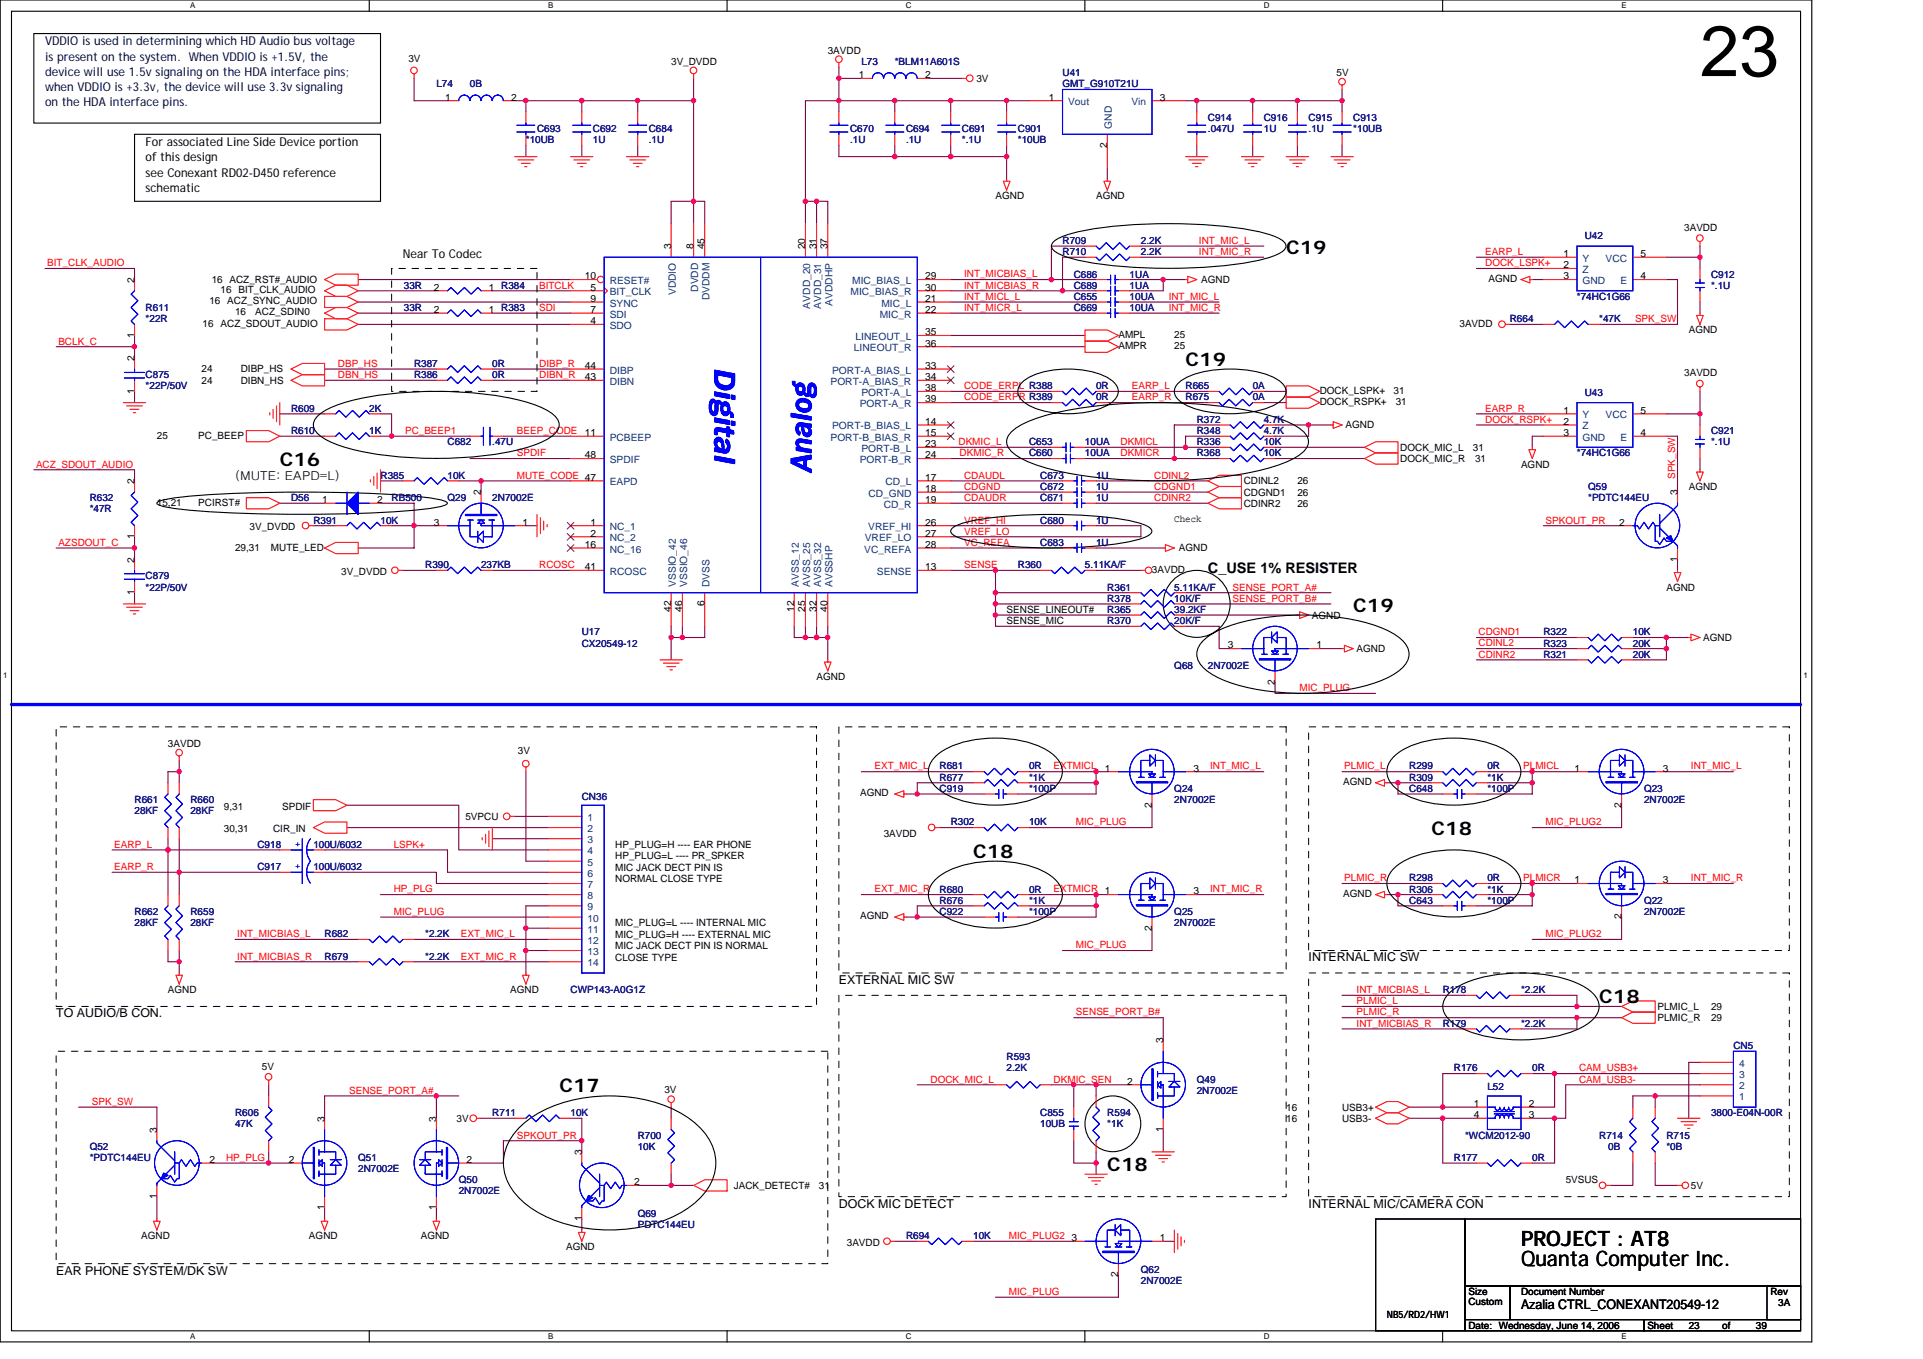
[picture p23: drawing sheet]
<svg xmlns="http://www.w3.org/2000/svg" width="297mm" height="210mm" viewBox="0 0 297 210" stroke-linecap="round" stroke-linejoin="round" font-family="sans-serif">
<defs><g id="words">
<text font-size="11" x="262.6" y="11.7">23</text>
<g font-size="4.7" fill="#00f">
<text x="110.4" y="57" transform="rotate(90 110.4 57)">Digital</text>
<text x="125.3" y="72.9" transform="rotate(-90 125.3 72.9)">Analog</text>
</g>
<g font-size="3.3">
<text x="234.9" y="195.5">Quanta Computer Inc.</text>
<text x="234.9" y="192.4">PROJECT : AT8</text>
</g>
<g font-size="2.9">
<text x="198.7" y="39.2">C19</text>
<text x="183.1" y="56.5">C19</text>
<text x="43.2" y="72">C16</text>
<text x="209" y="94.5">C19</text>
<text x="221.1" y="129">C18</text>
<text x="150.3" y="132.5">C18</text>
<text x="247" y="154.9">C18</text>
<text x="86.4" y="168.7">C17</text>
<text x="171" y="180.8">C18</text>
</g>
<text font-size="2.2" x="186.6" y="88.5">C_USE 1% RESISTER</text>
<text font-size="2.1" x="234.9" y="202.2">Azalia CTRL_CONEXANT20549-12</text>
<g font-size="1.9" fill="#000040">
<text x="7" y="7">VDDIO is used in determining which HD Audio bus voltage</text>
<text x="7" y="9.4">is present on the system. When VDDIO is +1.5V, the</text>
<text x="7" y="11.7">device will use 1.5v signaling on the HDA interface pins;</text>
<text x="7" y="14.1">when VDDIO is +3.3v, the device will use 3.3v signaling</text>
<text x="7" y="16.4">on the HDA interface pins.</text>
</g>
<g font-size="1.9">
<text x="22.5" y="22.6">For associated Line Side Device portion</text>
<text x="22.5" y="24.9">of this design</text>
<text x="22.5" y="27.3">see Conexant RD02-D450 reference</text>
<text x="22.5" y="29.6">schematic</text>
<text x="62.2" y="39.9">Near To Codec</text>
<text x="36.3" y="74.2">(MUTE: EAPD=L)</text>
<text x="202.1" y="148.5">INTERNAL MIC SW</text>
<text x="129.6" y="152">EXTERNAL MIC SW</text>
<text x="8.7" y="157.1">TO AUDIO/B CON.</text>
<text x="129.6" y="186.5">DOCK MIC DETECT</text>
<text x="202.1" y="186.5">INTERNAL MIC/CAMERA CON</text>
<text x="8.7" y="196.9">EAR PHONE SYSTEM/DK SW</text>
</g>
<g font-size="1.5">
<text x="63.1" y="9.5">3V</text>
<text x="103.7" y="10">3V_DVDD</text>
<text x="127.9" y="8.3">3AVDD</text>
<text x="206.5" y="11.8">5V</text>
<text x="68.8" y="15.5">1</text>
<text x="79" y="15.5">2</text>
<text x="132.7" y="12.1">1</text>
<text x="142.9" y="12.1">2</text>
<text x="150.8" y="12.6">3V</text>
<text x="162" y="15.5">1</text>
<text x="179.2" y="15.5">3</text>
<text x="171" y="22.8" transform="rotate(-90 171 22.8)">2</text>
<text x="153.8" y="30.8">AGND</text>
<text x="169.3" y="30.8">AGND</text>
<text x="260.2" y="35.6">3AVDD</text>
<text x="103.6" y="38.5" transform="rotate(-90 103.6 38.5)">3</text>
<text x="107.1" y="38.5" transform="rotate(-90 107.1 38.5)">8</text>
<text x="108.8" y="38.5" transform="rotate(-90 108.8 38.5)">45</text>
<text x="124.4" y="38.5" transform="rotate(-90 124.4 38.5)">20</text>
<text x="126.1" y="38.5" transform="rotate(-90 126.1 38.5)">31</text>
<text x="127.8" y="38.5" transform="rotate(-90 127.8 38.5)">37</text>
<text x="241.5" y="39.7">1</text>
<text x="241.5" y="41.4">2</text>
<text x="253.4" y="39.7">5</text>
<text x="20.8" y="43.7" transform="rotate(-90 20.8 43.7)">2</text>
<text x="32.3" y="47">16 ACZ_SYNC_AUDIO</text>
<text x="32.7" y="43.7">16 ACZ_RST#_AUDIO</text>
<text x="34.1" y="45.3">16 BIT_CLK_AUDIO</text>
<text x="67" y="44.9">2</text>
<text x="75.5" y="44.9">1 R384</text>
<text x="90.3" y="43.2">10</text>
<text x="91.2" y="44.9">5</text>
<text x="91.2" y="46.6">9</text>
<text x="142.9" y="46.6">21</text>
<text x="142.9" y="44.9">30</text>
<text x="142.9" y="43.2">29</text>
<text x="185.5" y="43.7">AGND</text>
<text x="229.9" y="43.5">AGND</text>
<text x="241.5" y="43.2">3</text>
<text x="253.4" y="43.2">4</text>
<text x="20.8" y="52.2" transform="rotate(-90 20.8 52.2)">1</text>
<text x="31.3" y="50.5">16 ACZ_SDOUT_AUDIO</text>
<text x="36.3" y="48.7">16</text>
<text x="39.4" y="48.7">ACZ_SDIN0</text>
<text x="67" y="48.3">2</text>
<text x="75.5" y="48.3">1 R383</text>
<text x="91.2" y="50.1">4</text>
<text x="91.2" y="48.3">7</text>
<text x="142.9" y="48.3">22</text>
<text x="142.9" y="53.5">36</text>
<text x="142.9" y="51.8">35</text>
<text x="172.8" y="52.2">AMPL</text>
<text x="172.8" y="53.9">AMPR</text>
<text x="181.4" y="53.9">25</text>
<text x="181.4" y="52.2">25</text>
<text x="225.4" y="50.5">3AVDD</text>
<text x="260.9" y="51.5">AGND</text>
<text x="20.8" y="55.8" transform="rotate(-90 20.8 55.8)">2</text>
<text x="31.1" y="57.5">24</text>
<text x="31.1" y="59.3">24</text>
<text x="37.2" y="57.5">DIBP_HS</text>
<text x="37.2" y="59.3">DIBN_HS</text>
<text x="90.3" y="57">44</text>
<text x="90.3" y="58.7">43</text>
<text x="142.9" y="58.7">34</text>
<text x="142.9" y="57">33</text>
<text x="260.2" y="58.1">3AVDD</text>
<text x="20.8" y="60.8" transform="rotate(-90 20.8 60.8)">1</text>
<text x="142.9" y="62.2">39</text>
<text x="142.9" y="60.4">38</text>
<text x="142.9" y="65.6">14</text>
<text x="203.9" y="62.5">DOCK_RSPK+</text>
<text x="203.9" y="60.8">DOCK_LSPK+</text>
<text x="215.3" y="60.8">31</text>
<text x="215.6" y="62.5">31</text>
<text x="241.5" y="63.9">1</text>
<text x="241.5" y="65.6">2</text>
<text x="253.4" y="63.9">5</text>
<text x="24.2" y="67.7">25</text>
<text x="30.6" y="67.7">PC_BEEP</text>
<text x="90.3" y="70.8">48</text>
<text x="90.3" y="67.4">11</text>
<text x="142.9" y="70.8">24</text>
<text x="142.9" y="67.4">15</text>
<text x="142.9" y="69.1">23</text>
<text x="207.8" y="66.2">AGND</text>
<text x="216.3" y="69.6">DOCK_MIC_L</text>
<text x="216.3" y="71.4">DOCK_MIC_R</text>
<text x="227.5" y="69.6">31</text>
<text x="227.9" y="71.4">31</text>
<text x="241.5" y="67.4">3</text>
<text x="253.4" y="67.4">4</text>
<text x="20.8" y="74.8" transform="rotate(-90 20.8 74.8)">2</text>
<text x="49.8" y="77.7">1</text>
<text x="58.2" y="77.7">2</text>
<text x="74.3" y="76.5" transform="rotate(-90 74.3 76.5)">2</text>
<text x="142.9" y="77.7">19</text>
<text x="142.9" y="74.3">17</text>
<text x="142.9" y="76">18</text>
<text x="192.1" y="74.8">CDINL2</text>
<text x="192.1" y="76.5">CDGND1</text>
<text x="200.4" y="74.8">26</text>
<text x="200.4" y="76.5">26</text>
<text x="234.9" y="72.2">AGND</text>
<text x="259.1" y="76.5" transform="rotate(-90 259.1 76.5)">3</text>
<text x="260.9" y="75.7">AGND</text>
<text x="20.8" y="83.3" transform="rotate(-90 20.8 83.3)">1</text>
<text x="24.2" y="78.1">15,21</text>
<text x="30.6" y="78.1">PCIRST#</text>
<text x="38.6" y="81.9">3V_DVDD</text>
<text x="67" y="81.2">3</text>
<text x="80.7" y="81.2">1</text>
<text x="91.2" y="81.2">1</text>
<text x="91.2" y="82.9">2</text>
<text x="142.9" y="81.2">26</text>
<text x="142.9" y="82.9">27</text>
<text x="181.4" y="80.7">Check</text>
<text x="192.1" y="78.3">CDINR2</text>
<text x="200.4" y="78.3">26</text>
<text x="250.1" y="81.2">2</text>
<text x="20.8" y="86.9" transform="rotate(-90 20.8 86.9)">2</text>
<text x="36.3" y="85.2">29,31</text>
<text x="41.8" y="85.2">MUTE_LED</text>
<text x="52.7" y="88.8">3V_DVDD</text>
<text x="90.3" y="84.6">16</text>
<text x="90.3" y="88.1">41</text>
<text x="142.9" y="88.1">13</text>
<text x="142.9" y="84.6">28</text>
<text x="177.9" y="88.5">3AVDD</text>
<text x="182.1" y="85.2">AGND</text>
<text x="259.1" y="86.7" transform="rotate(-90 259.1 86.7)">1</text>
<text x="20.8" y="91.9" transform="rotate(-90 20.8 91.9)">1</text>
<text x="103.6" y="94.5" transform="rotate(-90 103.6 94.5)">42</text>
<text x="105.4" y="94.5" transform="rotate(-90 105.4 94.5)">46</text>
<text x="108.8" y="93.6" transform="rotate(-90 108.8 93.6)">6</text>
<text x="122.7" y="94.5" transform="rotate(-90 122.7 94.5)">12</text>
<text x="124.4" y="94.5" transform="rotate(-90 124.4 94.5)">25</text>
<text x="126.1" y="94.5" transform="rotate(-90 126.1 94.5)">32</text>
<text x="127.8" y="94.5" transform="rotate(-90 127.8 94.5)">40</text>
<text x="155.5" y="94.7">SENSE_LINEOUT#</text>
<text x="202.6" y="95.5">AGND</text>
<text x="257.4" y="91.2">AGND</text>
<text x="155.5" y="96.4">SENSE_MIC</text>
<text x="189.7" y="100.2">3</text>
<text x="203.3" y="100.2">1</text>
<text x="209.5" y="100.7">AGND</text>
<text x="263.1" y="99">AGND</text>
<text x="126.1" y="105">AGND</text>
<text x="196.9" y="105.7" transform="rotate(-90 196.9 105.7)">2</text>
<text x="25.9" y="115.4">3AVDD</text>
<text x="80" y="116.4">3V</text>
<text x="170.7" y="119.2">1</text>
<text x="184.3" y="119.2">3</text>
<text x="243.2" y="119.2">1</text>
<text x="256.9" y="119.2">3</text>
<text x="34.6" y="125.1">9,31</text>
<text x="43.6" y="125.1">SPDIF</text>
<text x="132.9" y="123">AGND</text>
<text x="177.9" y="124.7" transform="rotate(-90 177.9 124.7)">2</text>
<text x="207.5" y="121.3">AGND</text>
<text x="250.5" y="124.7" transform="rotate(-90 250.5 124.7)">2</text>
<text x="34.6" y="128.5">30,31</text>
<text x="42.2" y="128.5">CIR_IN</text>
<text x="71.9" y="126.6">5VPCU</text>
<text x="95" y="130.9">HP_PLUG=H ---- EAR PHONE</text>
<text x="136.5" y="129.2">3AVDD</text>
<text x="95" y="132.7">HP_PLUG=L ---- PR_SPKER</text>
<text x="95" y="134.5">MIC JACK DECT PIN IS</text>
<text x="95" y="136.3">NORMAL CLOSE TYPE</text>
<text x="243.2" y="136.4">1</text>
<text x="256.9" y="136.4">3</text>
<text x="95" y="143">MIC_PLUG=L ---- INTERNAL MIC</text>
<text x="132.9" y="142">AGND</text>
<text x="177.9" y="143.7" transform="rotate(-90 177.9 143.7)">2</text>
<text x="184.3" y="138.2">3</text>
<text x="207.5" y="138.5">AGND</text>
<text x="250.5" y="142" transform="rotate(-90 250.5 142)">2</text>
<text x="95" y="144.8">MIC_PLUG=H ---- EXTERNAL MIC</text>
<text x="95" y="146.6">MIC JACK DECT PIN IS NORMAL</text>
<text x="95" y="148.4">CLOSE TYPE</text>
<text x="25.9" y="153.4">AGND</text>
<text x="78.8" y="153.4">AGND</text>
<text x="256" y="156">PLMIC_L</text>
<text x="264.3" y="156">29</text>
<text x="179.7" y="161.2" transform="rotate(-90 179.7 161.2)">3</text>
<text x="256" y="157.7">PLMIC_R</text>
<text x="264.3" y="157.7">29</text>
<text x="40.5" y="165.3">5V</text>
<text x="174.1" y="167.5">2</text>
<text x="50.1" y="173.2" transform="rotate(-90 50.1 173.2)">3</text>
<text x="67.4" y="173.2" transform="rotate(-90 67.4 173.2)">3</text>
<text x="70.5" y="173.3">3V</text>
<text x="102.6" y="168.8">3V</text>
<text x="198.7" y="171.5">16</text>
<text x="198.7" y="173.3">16</text>
<text x="207.3" y="171.5">USB3+</text>
<text x="207.3" y="173.3">USB3-</text>
<text x="227.7" y="171">1</text>
<text x="227.7" y="172.7">4</text>
<text x="236.2" y="172.7">3</text>
<text x="236.2" y="171">2</text>
<text x="24.2" y="175" transform="rotate(-90 24.2 175)">3</text>
<text x="32.3" y="179.6">2</text>
<text x="44.6" y="179.6">2</text>
<text x="72.1" y="179.6">2</text>
<text x="89.8" y="178.4" transform="rotate(-90 89.8 178.4)">3</text>
<text x="179.7" y="174.8" transform="rotate(-90 179.7 174.8)">1</text>
<text x="24.2" y="185.2" transform="rotate(-90 24.2 185.2)">1</text>
<text x="98" y="183.1">2</text>
<text x="113.3" y="183.6">JACK_DETECT#</text>
<text x="126.5" y="183.6">31</text>
<text x="241.8" y="182.8">5VSUS</text>
<text x="261.2" y="183.6">5V</text>
<text x="21.8" y="191.4">AGND</text>
<text x="47.7" y="191.4">AGND</text>
<text x="50.1" y="186.9" transform="rotate(-90 50.1 186.9)">1</text>
<text x="65" y="191.4">AGND</text>
<text x="67.4" y="186.9" transform="rotate(-90 67.4 186.9)">1</text>
<text x="89.8" y="188.6" transform="rotate(-90 89.8 188.6)">1</text>
<text x="165.5" y="191.7">3</text>
<text x="179.2" y="191.7">1</text>
<text x="87.4" y="193.1">AGND</text>
<text x="130.8" y="192.4">3AVDD</text>
<text x="172.7" y="197.3" transform="rotate(-90 172.7 197.3)">2</text>
<text x="214.2" y="203.6">NB5/RD2/HW1</text>
<text x="226.8" y="200">Size</text>
<text x="226.8" y="201.6">Custom</text>
<text x="234.9" y="200">Document Number</text>
<text x="273.5" y="200">Rev</text>
<text x="274.7" y="201.8">3A</text>
<text x="226.8" y="205.2">Date: Wednesday, June 14, 2006</text>
<text x="254.5" y="205.2">Sheet</text>
<text x="260.9" y="205.2">23</text>
<text x="266" y="205.2">of</text>
<text x="271.2" y="205.2">39</text>
</g>
<g font-size="1.5" fill="#000080">
<text x="133.1" y="10">L73</text>
<text x="138.2" y="10">*BLM11A601S</text>
<text x="164.1" y="11.8">U41</text>
<text x="67.4" y="13.5">L74</text>
<text x="72.6" y="13.5">0B</text>
<text x="164.1" y="13.5">GMT_G910T21U</text>
<text x="81.2" y="22.1">*10UB</text>
<text x="82.9" y="20.4">C693</text>
<text x="91.6" y="20.4">C692</text>
<text x="91.6" y="22.1">1U</text>
<text x="100.2" y="20.4">C684</text>
<text x="100.2" y="22.1">.1U</text>
<text x="131.3" y="20.4">C670</text>
<text x="131.3" y="22.1">.1U</text>
<text x="140" y="20.4">C694</text>
<text x="140" y="22.1">.1U</text>
<text x="148.6" y="20.4">C691</text>
<text x="148.6" y="22.1">*.1U</text>
<text x="157.2" y="20.4">C901</text>
<text x="157.2" y="22.1">*10UB</text>
<text x="186.6" y="18.7">C914</text>
<text x="186.6" y="20.4">.047U</text>
<text x="195.2" y="18.7">C916</text>
<text x="195.2" y="20.4">1U</text>
<text x="202.1" y="18.7">C915</text>
<text x="202.1" y="20.4">.1U</text>
<text x="209" y="18.7">C913</text>
<text x="209" y="20.4">*10UB</text>
<text x="164.1" y="37.7">R709</text>
<text x="164.1" y="39.4">R710</text>
<text x="176.2" y="37.7">2.2K</text>
<text x="176.2" y="39.4">2.2K</text>
<text x="244.8" y="37">U42</text>
<text x="62.4" y="44.6">33R</text>
<text x="165.9" y="44.6">C689</text>
<text x="165.9" y="46.3">C655</text>
<text x="165.9" y="42.9">C686</text>
<text x="174.5" y="44.6">1UA</text>
<text x="174.5" y="46.3">10UA</text>
<text x="174.5" y="42.9">1UA</text>
<text x="243.6" y="46.3">*74HC1G66</text>
<text x="264.3" y="42.9">C912</text>
<text x="264.3" y="44.6">*.1U</text>
<text x="22.5" y="48">R611</text>
<text x="22.5" y="49.8">*22R</text>
<text x="62.4" y="48">33R</text>
<text x="165.9" y="48">C669</text>
<text x="174.5" y="48">10UA</text>
<text x="233.2" y="49.8">R664</text>
<text x="247" y="49.8">*47K</text>
<text x="22.5" y="58.4">C875</text>
<text x="64" y="56.7">R387</text>
<text x="64" y="58.4">R386</text>
<text x="76" y="56.7">0R</text>
<text x="76" y="58.4">0R</text>
<text x="22.5" y="60.1">*22P/50V</text>
<text x="45" y="63.6">R609</text>
<text x="57" y="63.6">2K</text>
<text x="169.3" y="61.8">0R</text>
<text x="169.3" y="60.1">0R</text>
<text x="183.1" y="61.8">R675</text>
<text x="183.1" y="60.1">R665</text>
<text x="184.9" y="65.3">R372</text>
<text x="193.5" y="61.8">0A</text>
<text x="193.5" y="60.1">0A</text>
<text x="195.2" y="65.3">4.7K</text>
<text x="244.8" y="61.2">U43</text>
<text x="45" y="67">R610</text>
<text x="57" y="67">1K</text>
<text x="69.1" y="68.8">C682</text>
<text x="76" y="68.8">.47U</text>
<text x="159" y="68.8">C653</text>
<text x="159" y="70.5">C660</text>
<text x="167.6" y="68.8">10UA</text>
<text x="167.6" y="70.5">10UA</text>
<text x="184.9" y="70.5">R368</text>
<text x="184.9" y="68.8">R336</text>
<text x="184.9" y="67">R348</text>
<text x="195.2" y="70.5">10K</text>
<text x="195.2" y="68.8">10K</text>
<text x="195.2" y="67">4.7K</text>
<text x="243.6" y="70.5">*74HC1G66</text>
<text x="264.3" y="67">C921</text>
<text x="264.3" y="68.8">*.1U</text>
<text x="13.9" y="77.4">R632</text>
<text x="45" y="77.4">D56</text>
<text x="58.8" y="74">R385</text>
<text x="60.5" y="77.4">RB500</text>
<text x="69.1" y="74">10K</text>
<text x="69.1" y="77.4">Q29</text>
<text x="76" y="77.4">2N7002E</text>
<text x="160.7" y="77.4">C671</text>
<text x="160.7" y="74">C673</text>
<text x="160.7" y="75.7">C672</text>
<text x="169.3" y="77.4">1U</text>
<text x="169.3" y="74">1U</text>
<text x="169.3" y="75.7">1U</text>
<text x="245.3" y="75.7">Q59</text>
<text x="245.3" y="77.4">*PDTC144EU</text>
<text x="13.9" y="79.1">*47R</text>
<text x="48.4" y="80.9">R391</text>
<text x="58.8" y="80.9">10K</text>
<text x="160.7" y="80.9">C680</text>
<text x="169.3" y="80.9">1U</text>
<text x="22.5" y="89.5">C879</text>
<text x="65.7" y="87.8">R390</text>
<text x="74.3" y="87.8">237KB</text>
<text x="157.2" y="87.8">R360</text>
<text x="160.7" y="84.3">C683</text>
<text x="167.6" y="87.8">5.11KA/F</text>
<text x="169.3" y="84.3">1U</text>
<text x="22.5" y="91.2">*22P/50V</text>
<text x="171" y="91.2">R361</text>
<text x="171" y="94.7">R365</text>
<text x="171" y="92.9">R378</text>
<text x="181.4" y="91.2">5.11KA/F</text>
<text x="181.4" y="94.7">39.2KF</text>
<text x="181.4" y="92.9">10K/F</text>
<text x="89.9" y="98.1">U17</text>
<text x="89.9" y="99.9">CX20549-12</text>
<text x="171" y="96.4">R370</text>
<text x="181.4" y="96.4">20K/F</text>
<text x="238.4" y="101.6">R321</text>
<text x="238.4" y="99.9">R323</text>
<text x="238.4" y="98.1">R322</text>
<text x="252.2" y="101.6">20K</text>
<text x="252.2" y="99.9">20K</text>
<text x="252.2" y="98.1">10K</text>
<text x="181.4" y="103.3">Q68</text>
<text x="186.6" y="103.3">2N7002E</text>
<text x="145.1" y="118.9">R681</text>
<text x="159" y="118.9">0R</text>
<text x="217.7" y="118.9">R299</text>
<text x="229.8" y="118.9">0R</text>
<text x="20.8" y="124">R661</text>
<text x="20.8" y="125.8">28KF</text>
<text x="29.4" y="124">R660</text>
<text x="29.4" y="125.8">28KF</text>
<text x="89.9" y="123.5">CN36</text>
<text x="145.1" y="120.6">R677</text>
<text x="145.1" y="122.3">C919</text>
<text x="159" y="120.6">*1K</text>
<text x="159" y="122.3">*100P</text>
<text x="181.4" y="122.3">Q24</text>
<text x="181.4" y="124">2N7002E</text>
<text x="217.7" y="122.3">C648</text>
<text x="217.7" y="120.6">R309</text>
<text x="229.8" y="122.3">*100P</text>
<text x="229.8" y="120.6">*1K</text>
<text x="254" y="122.3">Q23</text>
<text x="254" y="124">2N7002E</text>
<text x="39.8" y="130.9">C918</text>
<text x="48.4" y="130.9">100U/6032</text>
<text x="146.9" y="127.5">R302</text>
<text x="159" y="127.5">10K</text>
<text x="39.8" y="134.4">C917</text>
<text x="48.4" y="134.4">100U/6032</text>
<text x="145.1" y="137.9">R680</text>
<text x="159" y="137.9">0R</text>
<text x="217.7" y="136.1">R298</text>
<text x="217.7" y="137.9">R306</text>
<text x="229.8" y="136.1">0R</text>
<text x="229.8" y="137.9">*1K</text>
<text x="20.8" y="141.3">R662</text>
<text x="20.8" y="143">28KF</text>
<text x="29.4" y="141.3">R659</text>
<text x="29.4" y="143">28KF</text>
<text x="145.1" y="141.3">C922</text>
<text x="145.1" y="139.6">R676</text>
<text x="159" y="141.3">*100P</text>
<text x="159" y="139.6">*1K</text>
<text x="181.4" y="141.3">Q25</text>
<text x="181.4" y="143">2N7002E</text>
<text x="217.7" y="139.6">C643</text>
<text x="229.8" y="139.6">*100P</text>
<text x="254" y="139.6">Q22</text>
<text x="254" y="141.3">2N7002E</text>
<text x="50.1" y="144.8">R682</text>
<text x="50.1" y="148.2">R679</text>
<text x="65.7" y="144.8">*2.2K</text>
<text x="65.7" y="148.2">*2.2K</text>
<text x="88.1" y="153.4">CWP143-A0G1Z</text>
<text x="222.9" y="153.4">R178</text>
<text x="234.9" y="153.4">*2.2K</text>
<text x="222.9" y="158.6">R179</text>
<text x="234.9" y="158.6">*2.2K</text>
<text x="155.5" y="163.8">R593</text>
<text x="155.5" y="165.5">2.2K</text>
<text x="184.9" y="167.2">Q49</text>
<text x="224.6" y="165.5">R176</text>
<text x="236.7" y="165.5">0R</text>
<text x="267.8" y="162">CN5</text>
<text x="36.3" y="172.4">R606</text>
<text x="76" y="172.4">R711</text>
<text x="88.1" y="172.4">10K</text>
<text x="160.7" y="172.4">C855</text>
<text x="171" y="172.4">R594</text>
<text x="184.9" y="169">2N7002E</text>
<text x="229.8" y="168.4">L52</text>
<text x="264.3" y="172.4">3800-E04N-00R</text>
<text x="13.9" y="177.6">Q52</text>
<text x="13.9" y="179.3">*PDTC144EU</text>
<text x="36.3" y="174.1">47K</text>
<text x="55.3" y="179.3">Q51</text>
<text x="98.5" y="175.9">R700</text>
<text x="98.5" y="177.6">10K</text>
<text x="160.7" y="174.1">10UB</text>
<text x="171" y="174.1">*1K</text>
<text x="224.6" y="179.3">R177</text>
<text x="226.3" y="175.9">*WCM2012-90</text>
<text x="236.7" y="179.3">0R</text>
<text x="247" y="175.9">R714</text>
<text x="248.4" y="177.6">0B</text>
<text x="257.4" y="175.9">R715</text>
<text x="257.4" y="177.6">*0B</text>
<text x="55.3" y="181">2N7002E</text>
<text x="70.9" y="182.8">Q50</text>
<text x="70.9" y="184.5">2N7002E</text>
<text x="98.5" y="187.9">Q69</text>
<text x="98.5" y="189.7">PDTC144EU</text>
<text x="140" y="191.4">R694</text>
<text x="150.3" y="191.4">10K</text>
<text x="176.2" y="196.6">Q62</text>
<text x="176.2" y="198.3">2N7002E</text>
</g>
<g font-size="1.5" fill="#004080">
<text x="165" y="16.3">Vout</text>
<text x="174.8" y="16.3">Vin</text>
<text x="171.8" y="19.9" transform="rotate(-90 171.8 19.9)">GND</text>
<text x="244.5" y="40.4">Y</text>
<text x="248" y="40.4">VCC</text>
<text x="94.2" y="45.6">BIT_CLK</text>
<text x="94.2" y="47.3">SYNC</text>
<text x="94.2" y="43.9">RESET#</text>
<text x="104.4" y="45.6" transform="rotate(-90 104.4 45.6)">VDDIO</text>
<text x="107.9" y="45.1" transform="rotate(-90 107.9 45.1)">DVDD</text>
<text x="109.6" y="46.4" transform="rotate(-90 109.6 46.4)">DVDDM</text>
<text x="125.1" y="47.7" transform="rotate(-90 125.1 47.7)">AVDD_20</text>
<text x="126.8" y="47.7" transform="rotate(-90 126.8 47.7)">AVDD_31</text>
<text x="128.6" y="47.2" transform="rotate(-90 128.6 47.2)">AVDDHP</text>
<text x="131.4" y="45.6">MIC_BIAS_R</text>
<text x="131.6" y="43.9">MIC_BIAS_L</text>
<text x="136.1" y="47.3">MIC_L</text>
<text x="244.5" y="42.2">Z</text>
<text x="244.5" y="43.9">GND</text>
<text x="250.3" y="43.9">E</text>
<text x="94.2" y="50.8">SDO</text>
<text x="94.2" y="49.1">SDI</text>
<text x="132.2" y="52.5">LINEOUT_L</text>
<text x="135.9" y="49.1">MIC_R</text>
<text x="94.2" y="57.7">DIBP</text>
<text x="94.2" y="59.4">DIBN</text>
<text x="128.3" y="59.4">PORT-A_BIAS_R</text>
<text x="128.5" y="57.7">PORT-A_BIAS_L</text>
<text x="131.9" y="54.3">LINEOUT_R</text>
<text x="132.8" y="62.9">PORT-A_R</text>
<text x="133.1" y="61.2">PORT-A_L</text>
<text x="244.5" y="64.6">Y</text>
<text x="248" y="64.6">VCC</text>
<text x="94.2" y="71.5">SPDIF</text>
<text x="94.2" y="68.1">PCBEEP</text>
<text x="128.3" y="68.1">PORT-B_BIAS_R</text>
<text x="128.5" y="66.3">PORT-B_BIAS_L</text>
<text x="132.8" y="71.5">PORT-B_R</text>
<text x="133.1" y="69.8">PORT-B_L</text>
<text x="244.5" y="66.3">Z</text>
<text x="244.5" y="68.1">GND</text>
<text x="250.3" y="68.1">E</text>
<text x="94.2" y="75">EAPD</text>
<text x="134.1" y="76.7">CD_GND</text>
<text x="136.8" y="75">CD_L</text>
<text x="94.2" y="81.9">NC_1</text>
<text x="94.2" y="83.6">NC_2</text>
<text x="133.6" y="83.6">VREF_LO</text>
<text x="134.1" y="81.9">VREF_HI</text>
<text x="136.5" y="78.4">CD_R</text>
<text x="94.2" y="85.3">NC_16</text>
<text x="94.2" y="88.8">RCOSC</text>
<text x="133.5" y="85.3">VC_REFA</text>
<text x="135.4" y="88.8">SENSE</text>
<text x="104.4" y="90.7" transform="rotate(-90 104.4 90.7)">VSSIO_42</text>
<text x="106.1" y="90.7" transform="rotate(-90 106.1 90.7)">VSSIO_46</text>
<text x="109.6" y="90.7" transform="rotate(-90 109.6 90.7)">DVSS</text>
<text x="123.4" y="90.7" transform="rotate(-90 123.4 90.7)">AVSS_12</text>
<text x="125.1" y="90.7" transform="rotate(-90 125.1 90.7)">AVSS_25</text>
<text x="126.8" y="90.7" transform="rotate(-90 126.8 90.7)">AVSS_32</text>
<text x="128.6" y="90.7" transform="rotate(-90 128.6 90.7)">AVSSHP</text>
<text x="90.7" y="126.8">1</text>
<text x="90.7" y="132">4</text>
<text x="90.7" y="128.5">2</text>
<text x="90.7" y="130.2">3</text>
<text x="90.7" y="133.7">5</text>
<text x="90.7" y="135.4">6</text>
<text x="90.7" y="137.2">7</text>
<text x="90.7" y="138.9">8</text>
<text x="90.7" y="140.6">9</text>
<text x="90.7" y="142.3">10</text>
<text x="90.7" y="144.1">11</text>
<text x="90.7" y="145.8">12</text>
<text x="90.7" y="147.5">13</text>
<text x="90.7" y="149.2">14</text>
<text x="268.6" y="166.5">3</text>
<text x="268.6" y="164.8">4</text>
<text x="268.6" y="170">1</text>
<text x="268.6" y="168.3">2</text>
</g>
<g font-size="1.5" fill="#f00">
<text x="7.3" y="41.1">BIT_CLK_AUDIO</text>
<text x="185.2" y="37.7">INT_MIC_L</text>
<text x="185.2" y="39.4">INT_MIC_R</text>
<text x="229.4" y="41.1">DOCK_LSPK+</text>
<text x="229.4" y="39.4">EARP_L</text>
<text x="83.3" y="44.6">BITCLK</text>
<text x="148.9" y="42.8">INT_MICBIAS_L</text>
<text x="148.9" y="44.6">INT_MICBIAS_R</text>
<text x="148.9" y="46.3">INT_MICL_L</text>
<text x="180.5" y="46.3">INT_MIC_L</text>
<text x="9" y="53.2">BCLK_C</text>
<text x="83.3" y="48">SDI</text>
<text x="148.9" y="48">INT_MICR_L</text>
<text x="180.5" y="48">INT_MIC_R</text>
<text x="252.6" y="49.8">SPK_SW</text>
<text x="52.2" y="56.7">DBP_HS</text>
<text x="52.2" y="58.4">DBN_HS</text>
<text x="83.3" y="56.7">DIBP_R</text>
<text x="83.3" y="58.4">DIBN_R</text>
<text x="148.9" y="61.8">CODE_ERPR R389</text>
<text x="148.9" y="60.1">CODE_ERPL R388</text>
<text x="174.8" y="60.1">EARP_L</text>
<text x="174.8" y="61.8">EARP_R</text>
<text x="229.4" y="65.3">DOCK_RSPK+</text>
<text x="229.4" y="63.6">EARP_R</text>
<text x="62.6" y="67">PC_BEEP1</text>
<text x="79.8" y="67">BEEP_CODE</text>
<text x="79.8" y="70.5">SPDIF</text>
<text x="148.1" y="68.7">DKMIC_L</text>
<text x="148.2" y="70.5">DKMIC_R</text>
<text x="173.1" y="70.5">DKMICR</text>
<text x="173.1" y="68.7">DKMICL</text>
<text x="5.6" y="72.2">ACZ_SDOUT_AUDIO</text>
<text x="79.8" y="73.9">MUTE_CODE 47</text>
<text x="148.9" y="77.4">CDAUDR</text>
<text x="148.9" y="73.9">CDAUDL</text>
<text x="148.9" y="75.7">CDGND</text>
<text x="178.3" y="75.7">CDGND1</text>
<text x="178.3" y="77.4">CDINR2</text>
<text x="178.3" y="73.9">CDINL2</text>
<text x="258.8" y="73.9" transform="rotate(-90 258.8 73.9)">SPK_SW</text>
<text x="148.9" y="80.9">VREF_HI</text>
<text x="148.9" y="82.6">VREF_LO</text>
<text x="238.7" y="80.9">SPKOUT_PR</text>
<text x="9" y="84.3">AZSDOUT_C</text>
<text x="83.3" y="87.8">RCOSC</text>
<text x="148.9" y="84.3">VC_REFA</text>
<text x="148.9" y="87.8">SENSE</text>
<text x="190.4" y="91.2">SENSE_PORT_A#</text>
<text x="190.4" y="92.9">SENSE_PORT_B#</text>
<text x="228.4" y="98.1">CDGND1</text>
<text x="228.4" y="101.6">CDINR2</text>
<text x="228.4" y="99.8">CDINL2</text>
<text x="200.7" y="106.8">MIC_PLUG</text>
<text x="135.1" y="118.9">EXT_MIC_L</text>
<text x="162.7" y="118.9">EXTMICL</text>
<text x="186.9" y="118.9">INT_MIC_L</text>
<text x="207.6" y="118.9">PLMIC_L</text>
<text x="235.3" y="118.9">PLMICL</text>
<text x="261.2" y="118.9">INT_MIC_L</text>
<text x="17.6" y="130.9">EARP_L</text>
<text x="60.8" y="130.9">LSPK+</text>
<text x="166.2" y="127.5">MIC_PLUG</text>
<text x="238.7" y="127.5">MIC_PLUG2</text>
<text x="17.6" y="134.4">EARP_R</text>
<text x="60.8" y="137.8">HP_PLG</text>
<text x="135.1" y="137.8">EXT_MIC_R</text>
<text x="162.7" y="137.8">EXTMICR 1</text>
<text x="186.9" y="137.8">INT_MIC_R</text>
<text x="207.6" y="136.1">PLMIC_R</text>
<text x="235.3" y="136.1">PLMICR</text>
<text x="261.2" y="136.1">INT_MIC_R</text>
<text x="60.8" y="141.3">MIC_PLUG</text>
<text x="36.7" y="144.8">INT_MICBIAS_L</text>
<text x="36.7" y="148.2">INT_MICBIAS_R</text>
<text x="71.2" y="144.8">EXT_MIC_L</text>
<text x="71.2" y="148.2">EXT_MIC_R</text>
<text x="166.2" y="146.5">MIC_PLUG</text>
<text x="238.7" y="144.8">MIC_PLUG2</text>
<text x="209.5" y="155.1">PLMIC_L</text>
<text x="209.5" y="153.4">INT_MICBIAS_L</text>
<text x="166.2" y="156.8">SENSE_PORT_B#</text>
<text x="209.5" y="158.6">INT_MICBIAS_R</text>
<text x="209.5" y="156.8">PLMIC_R</text>
<text x="143.7" y="167.2">DOCK_MIC_L</text>
<text x="162.7" y="167.2">DKMIC_SEN</text>
<text x="243.9" y="165.5">CAM_USB3+</text>
<text x="243.9" y="167.2">CAM_USB3-</text>
<text x="14.2" y="170.7">SPK_SW</text>
<text x="53.9" y="168.9">SENSE_PORT_A#</text>
<text x="34.9" y="179.3">HP_PLG</text>
<text x="79.8" y="175.9">SPKOUT_PR</text>
<text x="155.8" y="191.4">MIC_PLUG2</text>
<text x="155.8" y="200">MIC_PLUG</text>
</g>
<g font-size="1.5" fill="#00f">
<text x="46.4" y="130.8" transform="rotate(-90 46.4 130.8)">+</text>
<text x="46.4" y="134.2" transform="rotate(-90 46.4 134.2)">+</text>
</g>
<g font-size="1.2">
<text x="29.4" y="1.3">A</text>
<text x="84.7" y="1.3">B</text>
<text x="139.9" y="1.3">C</text>
<text x="195.2" y="1.3">D</text>
<text x="250.5" y="1.3">E</text>
<text x=".5" y="104.7">1</text>
<text x="278.6" y="104.7">1</text>
<text x="29.4" y="206.8">A</text>
<text x="84.7" y="206.8">B</text>
<text x="139.9" y="206.8">C</text>
<text x="195.2" y="206.8">D</text>
<text x="250.5" y="206.8">E</text>
</g>
</g></defs>
<path d="M0 0h279.9v207.3h-279.9zM1.8 1.7h276.3v203.8h-276.3z" fill="none" stroke="#000" stroke-width=".17"/>
<g fill="#fff">
<path d="M29.4 .2h.8v1.4h-.8z"/>
<path d="M29.4 205.7h.8v1.4h-.8z"/>
</g>
<path d="M57 0v1.7M57 205.5v1.8" fill="none" stroke="#000" stroke-width=".17"/>
<g fill="#fff">
<path d="M84.7 .2h.7v1.4h-.7z"/>
<path d="M84.7 205.7h.7v1.4h-.7z"/>
</g>
<path d="M112.3 0v1.7M112.3 205.5v1.8" fill="none" stroke="#000" stroke-width=".17"/>
<g fill="#fff">
<path d="M139.9 .2h.9v1.4h-.9z"/>
<path d="M139.9 205.7h.9v1.4h-.9z"/>
</g>
<path d="M167.6 0v1.7M167.6 205.5v1.8" fill="none" stroke="#000" stroke-width=".17"/>
<g fill="#fff">
<path d="M195.2 .2h.8v1.4h-.8z"/>
<path d="M195.2 205.7h.8v1.4h-.8z"/>
</g>
<path d="M222.8 0v1.7M222.8 205.5v1.8" fill="none" stroke="#000" stroke-width=".17"/>
<g fill="#fff">
<path d="M250.5 .2h.7v1.4h-.7z"/>
<path d="M250.5 205.7h.7v1.4h-.7z"/>
<path d="M.5 103.6h.6v1.4h-.6z"/>
<path d="M278.6 103.6h.6v1.4h-.6z"/>
</g>
<g fill="none" stroke="#800040" stroke-width=".17">
<path d="M64 12.1v3.5h5.1M79.5 15.6h27.6M81.2 15.6v1.7M89.9 15.6v1.7M98.5 15.6v1.7M107.1 12.1v22.4M129.6 10.4v6.9M129.6 12.1h3.5M138.2 15.6v1.7M143.4 12.1h5.2M146.9 15.6v1.7M155.5 15.6v1.7"/>
<path d="M159 15.6h-34.6v18.9M183.1 15.6h24.2M184.9 15.6v1.7M193.5 15.6v1.7M200.4 15.6v1.7M207.3 13.8v3.5M81.2 22.5v1.7M89.9 22.5v1.7M98.5 22.5v1.7M103.7 34.5v-3.4h5.2v3.4M124.4 31.1h3.5v3.4M126.1 31.1v3.4"/>
<path d="M129.6 22.5v1.7h25.9M138.2 22.5v1.7M146.9 22.5v1.7M155.5 22.5v5.1M167.6 38h-5.2v5.2h6.9M167.6 39.7h-3.5v5.2M171 25.9v1.7M176.2 39.7h19M176.2 38h19M184.9 22.5v1.7M193.5 22.5v1.7M200.4 22.5v1.7"/>
<path d="M207.3 22.5v1.7M228 39.7h10.4M257.4 39.7h5.2M262.6 38v3.5M7 41.5h13.8v1.7M8.7 53.6h12.1M20.8 51.8v3.5M50.1 57h17.3M50.1 58.7h17.3M55.3 44.9h12.1M55.3 48.4h12.1M55.3 43.2h32.8"/>
<path d="M55.3 46.7h32.8M55.3 50.1h32.8M76 44.9h12.1M76 48.4h12.1M76 57h12.1M76 58.7h12.1M146.9 44.9h22.4M146.9 48.4h22.4M146.9 53.6h20.7M146.9 43.2h15.5M146.9 46.7h22.4M146.9 51.8h20.7"/>
<path d="M174.5 48.4h13.8M174.5 43.2h8.6M174.5 46.7h13.8M179.7 43.2v1.7h-5.2M228 41.5h10.4M233.2 50.1h5.2M236.7 43.2h1.7M257.4 43.2h1.7v6.9h-12.1M262.6 46.7v1.7M5.2 72.6h15.6v1.7M20.8 60.5v1.7M43.2 67.4h6.9"/>
<path d="M43.2 77.7h6.9M43.2 63.9h6.9M58.8 63.9h1.7v3.5M58.8 77.7h5.2v6.9h-8.7M58.8 67.4h13.8M58.8 74.3h3.4M70.9 74.3h17.2M72.6 70.8h15.5M74.3 74.3v1.7M77.8 67.4h10.3M146.9 62.2h15.5M146.9 60.5h15.5"/>
<path d="M146.9 69.1h15.5M146.9 70.8h15.5M146.9 74.3h17.2M146.9 76h17.2M146.9 77.7h17.2M167.6 69.1h20.7M167.6 70.8h20.7M169.3 74.3h17.3M169.3 76h17.3M169.3 77.7h17.3M171 62.2h15.6M171 60.5h15.6"/>
<path d="M188.3 67.4h-5.2v1.7M188.3 65.6h-6.9v5.2M195.2 62.2h3.5M195.2 60.5h3.5M197 69.1h13.8M197 70.8h13.8M197 65.6h8.6M202.1 65.6v1.8h-5.1M228 65.6h10.4M228 63.9h10.4M238.4 67.4h-1.7v1.7M257.4 67.4h1.7v8.6"/>
<path d="M257.4 63.9h5.2M262.6 60.5v5.1M262.6 70.8v1.8M8.7 84.6h12.1M20.8 82.9v3.5M20.8 91.5v1.8M48.4 81.2h3.5M60.5 81.2h6.9M62.2 88.1h5.2M76 88.1h12.1M81.2 81.2h1.7M103.7 96.7v5.2"/>
<path d="M105.4 96.7v1.8M108.9 96.7v1.8h-5.2M122.7 96.7v1.8h5.2M124.4 96.7v1.8M126.1 96.7v1.8M127.9 96.7v5.2M146.9 84.6h17.2M146.9 88.1h13.8M146.9 81.2h17.2M153.8 93.3h20.7M153.8 88.1v8.6h20.7M153.8 91.5h20.7"/>
<path d="M153.8 95h20.7M169.3 84.6h10.4M169.3 88.1h6.9M169.3 81.2h6.9v1.7h-29.3M183.1 96.7h5.2v3.5h1.7M183.1 93.3h22.5M183.1 91.5h22.5M183.1 95h17.3M228 98.5h15.6M238.4 81.2h12.1M252.2 98.5h8.7M257.4 98.5v3.4h-5.2"/>
<path d="M259.1 86.4v1.7M27.7 119.2h-1.8v1.7M27.7 117.5v3.4M81.2 119.2v13.8h3.5M133.1 119.2h17.2M159 119.2h12M169.3 119.2v3.4h-12.1M184.9 119.2h10.3M197 105.4v1.7h15.5M203.9 100.2h3.4M207.3 119.2h13.8M228 101.9h15.6"/>
<path d="M228 100.2h15.6M229.8 119.2h13.8M236.7 119.2v3.4h-8.7M252.2 100.2h5.2M257.4 119.2h10.4M17.3 131.3h25.9M17.3 134.7h25.9M25.9 129.5v8.7M27.7 129.5v8.7M50.1 134.7h17.3v1.8h17.3M50.1 131.3h19v3.4h15.6M53.6 124.4h17.3v6.9h13.8"/>
<path d="M53.6 127.8h31.1M58.8 138.2h25.9M76 129.5h8.7M79.5 126.1h5.2M84.7 139.9h-3.5v10.4M133.1 138.2h17.2M140 122.6h12M145.1 127.8h5.2M150.3 120.9h-8.6v1.7M150.3 139.9h-8.6v1.7M159 120.9h10.3M159 138.2h12"/>
<path d="M159 139.9h10.3M169.3 138.2v3.4h-12.1M177.9 124.4v3.4h-18.9M184.9 138.2h10.3M207.3 136.5h13.8M214.2 120.9h6.9M214.2 138.2h6.9M215.9 120.9v1.7h7M215.9 138.2v1.7h7M229.8 120.9h6.9M229.8 138.2h6.9M229.8 136.5h13.8"/>
<path d="M236.7 136.5v3.4h-8.7M250.5 124.4v3.4h-13.8M257.4 136.5h10.4M25.9 146.8v1.7h1.8M27.7 146.8v3.5M36.3 145.1h19M36.3 148.5h19M58.8 141.6h25.9M64 145.1h20.7M64 148.5h20.7M81.2 146.8h3.5M81.2 143.4h3.5"/>
<path d="M140 141.6h12M165.9 157.2h13.8v3.4M177.9 143.4v3.4h-13.8M207.3 157.2h43.2M207.3 155.4h36.3M207.3 158.9h19M207.3 153.7h19M234.9 153.7h8.7v1.7h6.9M243.6 157.2v1.7h-8.7M250.5 141.6v3.5h-13.8M12.1 171h12.1v3.5M32.9 179.6h12.1"/>
<path d="M41.5 167.6v1.7M41.5 177.9v1.7M67.4 169.3v3.4M70.9 169.3h-20.8v3.4M74.3 172.7h5.2M88.1 172.7h1.8v5.2M89.9 176.2h-12.1v3.4h-5.2M103.7 171v1.7M141.7 167.6h12.1M162.4 167.6h12.1M165.9 176.2v3.4h3.4M165.9 167.6v3.4"/>
<path d="M169.3 167.6v1.7M169.3 177.9v3.5M179.7 174.5v3.4M217.7 172.7h10.3M217.7 171h10.3M222.9 172.7v6.9h5.1M228 165.8h-5.1v5.2M236.7 165.8h25.9M240.1 172.7v6.9h-3.4M240.1 165.8v5.2h-3.4M252.2 179.6v3.5h-3.4M255.7 179.6v3.5h3.4"/>
<path d="M255.7 169.3v1.7M262.6 169.3h-10.4v1.7M262.6 167.6h-20.8v5.1h-5.1M262.6 164.1h-1.7v8.6M24.2 184.8v3.5M50.1 186.5v1.8M67.4 186.5v1.8M89.9 188.3v1.7M98.5 183.1h8.6M103.7 181.4v1.7M138.2 191.7h3.5M150.3 191.7h15.6"/>
<path d="M172.8 196.9v3.5h-19M179.7 191.7h1.7"/>
</g>
<g fill="#f0f" stroke="#f0f" stroke-width=".17">
<circle cx="184.8" cy="15.5" r=".34"/>
<circle cx="146.9" cy="15.5" r=".34"/>
<circle cx="155.5" cy="15.5" r=".34"/>
<circle cx="162.4" cy="43.2" r=".34"/>
<circle cx="20.8" cy="53.5" r=".33"/>
<circle cx="89.8" cy="15.5" r=".34"/>
<circle cx="98.5" cy="15.5" r=".34"/>
<circle cx="107.1" cy="15.5" r=".34"/>
<circle cx="81.2" cy="15.5" r=".34"/>
<circle cx="107.1" cy="31.1" r=".34"/>
<circle cx="153.8" cy="93.3" r=".34"/>
<circle cx="153.8" cy="95" r=".34"/>
<circle cx="126.1" cy="31.1" r=".34"/>
<circle cx="124.4" cy="31.1" r=".34"/>
<circle cx="129.6" cy="12.1" r=".34"/>
<circle cx="153.8" cy="88.1" r=".33"/>
<circle cx="153.8" cy="91.5" r=".34"/>
<circle cx="129.6" cy="15.5" r=".34"/>
<circle cx="138.2" cy="15.5" r=".34"/>
<circle cx="74.3" cy="74.3" r=".34"/>
<circle cx="63.9" cy="81.2" r=".34"/>
<circle cx="193.5" cy="15.5" r=".34"/>
<circle cx="146.9" cy="24.2" r=".34"/>
<circle cx="103.7" cy="98.4" r=".34"/>
<circle cx="105.4" cy="98.4" r=".34"/>
<circle cx="236.7" cy="119.2" r=".34"/>
<circle cx="236.7" cy="120.9" r=".34"/>
<circle cx="26" cy="131.3" r=".33"/>
<circle cx="67.4" cy="169.3" r=".34"/>
<circle cx="27.7" cy="134.7" r=".34"/>
<circle cx="27.7" cy="119.2" r=".34"/>
<circle cx="41.5" cy="179.6" r=".34"/>
<circle cx="165.8" cy="167.5" r=".34"/>
<circle cx="169.3" cy="179.6" r=".34"/>
<circle cx="181.4" cy="70.8" r=".33"/>
<circle cx="183.1" cy="69.1" r=".34"/>
<circle cx="200.4" cy="15.5" r=".34"/>
<circle cx="207.3" cy="15.5" r=".34"/>
<circle cx="169.3" cy="167.5" r=".34"/>
<circle cx="262.6" cy="39.7" r=".34"/>
<circle cx="262.6" cy="63.9" r=".34"/>
<circle cx="222.8" cy="171" r=".34"/>
<circle cx="243.6" cy="155.4" r=".34"/>
<circle cx="240.1" cy="165.8" r=".33"/>
<circle cx="222.8" cy="172.7" r=".34"/>
<circle cx="243.6" cy="157.2" r=".33"/>
<circle cx="240.1" cy="172.7" r=".34"/>
<circle cx="169.3" cy="120.9" r=".34"/>
<circle cx="169.3" cy="139.9" r=".33"/>
<circle cx="169.3" cy="119.2" r=".34"/>
<circle cx="169.3" cy="138.2" r=".34"/>
<circle cx="141.7" cy="122.6" r=".33"/>
<circle cx="141.7" cy="141.6" r=".34"/>
<circle cx="138.2" cy="24.2" r=".34"/>
<circle cx="257.4" cy="98.4" r=".34"/>
<circle cx="257.4" cy="100.2" r=".34"/>
<circle cx="20.8" cy="84.6" r=".34"/>
<circle cx="60.5" cy="67.3" r=".34"/>
<circle cx="236.7" cy="136.4" r=".34"/>
<circle cx="236.7" cy="138.2" r=".34"/>
<circle cx="164.1" cy="44.9" r=".33"/>
<circle cx="81.2" cy="143.4" r=".34"/>
<circle cx="81.2" cy="146.8" r=".34"/>
<circle cx="103.7" cy="183.1" r=".33"/>
<circle cx="27.7" cy="148.5" r=".33"/>
<circle cx="215.9" cy="138.2" r=".34"/>
<circle cx="202.1" cy="65.6" r=".34"/>
<circle cx="126.1" cy="98.4" r=".34"/>
<circle cx="215.9" cy="120.9" r=".34"/>
<circle cx="127.8" cy="98.4" r=".34"/>
<circle cx="179.7" cy="43.2" r=".34"/>
<circle cx="124.4" cy="98.4" r=".34"/>
<circle cx="89.8" cy="176.2" r=".34"/>
<circle cx="155.5" cy="24.2" r=".34"/>
<circle cx="255.7" cy="169.3" r=".34"/>
</g>
<g fill="none" stroke="#f00" stroke-width=".17">
<path d="M64 11.4v.7M107.1 11.4v.7M129.6 9.7v.7M148.6 12.1h.7M207.3 13.1v.7M79.5 24.2h3.4M80 24.7h2.4M80.5 25.2h1.4M81 25.7h.4M88.1 24.2h3.5M88.6 24.7h2.5M89.2 25.2h1.3"/>
<path d="M89.7 25.7h.3M96.8 24.2h3.4M97.3 24.7h2.4M97.8 25.2h1.4M98.3 25.7h.4M103.7 34.5v5.2M107.1 34.5v5.2M155 28h1l-.5 1.4zM155.5 27.6v.4M170.5 28h1.1l-.6 1.4zM171 27.6v.4M183.1 24.2h3.5"/>
<path d="M183.6 24.7h2.5M184.2 25.2h1.3M184.7 25.7h.3M191.8 24.2h3.4M192.3 24.7h2.4M192.8 25.2h1.4M193.3 25.7h.4M198.7 24.2h3.4M199.2 24.7h2.4M199.7 25.2h1.4M200.2 25.7h.4M205.6 24.2h3.4"/>
<path d="M206.1 24.7h2.4M206.6 25.2h1.4M207.1 25.7h.4M262.6 37.3v.7M20.8 43.2v1.7M20.8 50.1v1.7M45 57l1.7-.9h3.4v1.8h-3.4zM45 58.7l1.7-.8h3.4v1.7h-3.4zM50.1 49.2h3.5l1.7 .9-1.7 .9h-3.5zM50.1 45.8h3.5l1.7 .9-1.7 .8h-3.5zM50.1 44.9l1.8-.9h1.7l1.7 .9-1.7 .9h-1.7zM50.1 48.4l1.8-.9h1.7l1.7 .9-1.7 .8h-1.7z"/>
<path d="M50.1 43.2l1.8-.9h3.4v1.7h-3.4zM88.1 50.1h5.2M88.1 44.9h5.2M88.1 48.4h5.2M88.1 46.7h5.2M93.3 44.4l.5 .5-.5 .5M167.6 51h3.4l1.8 .8-1.8 .9h-3.4zM167.6 52.7h3.4l1.8 .9-1.8 .8h-3.4zM183.1 43.2h.4M183.5 42.7l1.4 .5-1.4 .5zM198.7 59.6h3.4l1.8 .9-1.8 .8h-3.4zM232.5 50.1h.7"/>
<path d="M234.9 43.2l1.4-.5v1zM236.3 43.2h.4M262.1 48.7h1l-.5 1.4zM262.6 41.5v1.7M262.6 44.9v1.8M262.6 48.4v.3M262.6 59.8v.7M19 62.2h3.5M19.6 62.7h2.4M20.1 63.2h1.4M20.6 63.7h.4M38.1 66.5h3.4l1.7 .9-1.7 .8h-3.4z"/>
<path d="M38.1 76.9h3.4l1.7 .8-1.7 .9h-3.4zM41.7 63.7v.4M42.2 63.2v1.4M42.7 62.7v2.4M43.2 62.2v3.4M57.2 74.1v.3M57.7 73.6v1.4M58.2 73.1v2.4M58.8 72.6v3.4M72.6 67.4h1.7M76 67.4h1.8M82.9 79.5v3.4"/>
<path d="M83.5 80v2.4M162.4 62.2h1.7M164.1 77.7h1.8M167.6 77.7h1.7M169.3 62.2h1.7M186.6 74.3l1.7-.9h3.5v1.7h-3.5zM186.6 77.7l1.7-.8h3.5v1.7h-3.5zM186.6 76l1.7-.9h3.5v1.8h-3.5zM198.7 61.3h3.4l1.8 .9-1.8 .9h-3.4zM205.6 65.6h.3M205.9 65.1l1.4 .5-1.4 .6zM210.8 69.1l1.7-.9h3.4v1.8h-3.4z"/>
<path d="M210.8 70.8l1.7-.8h3.4v1.7h-3.4zM236.2 69.4h1l-.5 1.4zM236.7 69.1v.3M262.1 72.9h1l-.5 1.4zM262.6 72.6v.3M19 93.3h3.5M19.6 93.8h2.4M20.1 94.3h1.4M20.6 94.8h.4M47.7 81.2h.7M50.1 84.6l1.8-.8h3.4v1.7h-3.4zM61.5 88.1h.7"/>
<path d="M84 80.5v1.4M84.5 81v.4M108.9 91.5v5.2M160.7 88.1h1.7M164.1 81.2h1.8M167.6 88.1h1.7M167.6 81.2h1.7M174.5 96.7h1.7M176.2 88.1h.7M179.7 84.6h.3M180 84.1l1.4 .5-1.4 .6zM181.4 96.7h1.7"/>
<path d="M200.4 95h.3M200.7 94.5l1.4 .5-1.4 .5zM207.7 99.7l1.3 .5-1.3 .5zM258.6 88.4h1l-.5 1.4zM259.1 88.1v.3M260.9 98.5h.3M261.2 97.9l1.4 .6-1.4 .5zM27.7 116.8v.7M81.2 118.5v.7M102 101.9h3.4M102.5 102.4h2.4M103 103h1.4"/>
<path d="M103.5 103.5h.4M127.3 102.3h1.1l-.5 1.3zM127.9 101.9v.4M207.3 100.2h.4M243.6 101.9h1.7M250.5 101.9h1.7M25.9 138.2v1.7M48.4 127.8l1.7-.8h3.5v1.7h-3.5zM48.4 123.5h3.5l1.7 .9-1.7 .8h-3.5zM74.5 129.4v.3M75 128.9v1.3M75.5 128.3v2.5"/>
<path d="M76 127.8v3.5M78.8 126.1h.7M84.7 126.1h5.2M84.7 138.2h5.2M84.7 131.3h5.2M84.7 133h5.2M84.7 134.7h5.2M84.7 136.5h5.2M84.7 139.9h5.2M84.7 127.8h5.2M84.7 129.5h5.2M138.2 122.6l1.4-.5v1z"/>
<path d="M139.6 122.6h.4M144.4 127.8h.7M150.3 127.8h1.7M157.2 127.8h1.8M212.5 120.9l1.4-.5v1zM212.5 138.2l1.4-.5v1zM213.9 120.9h.3M213.9 138.2h.3M25.9 145.1v1.7M27.2 150.6h1l-.5 1.4zM27.7 150.3v.3M80.7 150.6h1l-.5 1.4z"/>
<path d="M81.2 150.3v.3M84.7 141.6h5.2M84.7 143.4h5.2M84.7 145.1h5.2M84.7 146.8h5.2M84.7 148.5h5.2M138.2 141.6l1.4-.5v1.1zM139.6 141.6h.4M152 141.6h1.8M155.5 141.6h1.7M250.5 155.4l1.7-.8h3.5v1.7h-3.5zM250.5 157.2l1.7-.9h3.5v1.8h-3.5z"/>
<path d="M41.5 166.9v.7M41.5 169.3v1.7M41.5 176.2v1.7M73.6 172.7h.7M103.7 170.3v.7M177.9 177.9h3.5M178.5 178.4h2.4M179 178.9h1.4M179.5 179.5h.3M212.5 171l1.7-.9h1.7l1.8 .9-1.8 .9h-1.7zM212.5 172.7l1.7-.8h1.7l1.8 .8-1.8 .9h-1.7zM228 165.8h1.8"/>
<path d="M228 179.6h1.8M234.9 165.8h1.8M234.9 179.6h1.8M255.7 171v1.7M255.7 177.9v1.7M259.1 172.7h3.5M259.6 173.2h2.5M260.2 173.8h1.4M260.7 174.3h.3M23.7 188.6h1l-.5 1.4zM24.2 188.3v.3M49.6 188.6h1l-.5 1.4z"/>
<path d="M50.1 188.3v.3M66.9 188.6h1l-.5 1.4zM67.4 188.3v.3M89.3 190.4h1.1l-.5 1.3zM89.9 190v.4M107.1 183.1l1.8-.9h3.4v1.8h-3.4zM137.5 191.7h.7M141.7 191.7h1.7M148.6 191.7h1.7M167.6 181.4h3.4M168.1 181.9h2.4M168.6 182.4h1.4"/>
<path d="M169.1 182.9h.4M181.4 190v3.5M181.9 190.5v2.4M182.4 191v1.4M183 191.6v.3M248.1 183.1h.7M259.1 183.1h.7"/>
<circle cx="63.9" cy="10.9" r=".51"/>
<circle cx="107.1" cy="10.9" r=".51"/>
<circle cx="129.6" cy="9.1" r=".51"/>
<circle cx="149.8" cy="12.1" r=".51"/>
<circle cx="207.3" cy="12.6" r=".51"/>
<circle cx="262.6" cy="36.8" r=".51"/>
<circle cx="232" cy="50.1" r=".51"/>
<circle cx="262.6" cy="59.2" r=".51"/>
<circle cx="47.2" cy="81.2" r=".51"/>
<circle cx="61" cy="88.1" r=".51"/>
<circle cx="177.4" cy="88.1" r=".51"/>
<circle cx="27.7" cy="116.2" r=".51"/>
<circle cx="81.2" cy="118" r=".51"/>
<circle cx="78.3" cy="126.1" r=".51"/>
<circle cx="143.9" cy="127.8" r=".51"/>
<circle cx="41.5" cy="166.3" r=".51"/>
<circle cx="73.1" cy="172.7" r=".51"/>
<circle cx="103.7" cy="169.8" r=".51"/>
<circle cx="137" cy="191.7" r=".51"/>
<circle cx="247.5" cy="183.1" r=".51"/>
<circle cx="260.3" cy="183.1" r=".51"/>
</g>
<g fill="none" stroke="#000" stroke-width=".17">
<path d="M5.2 5.2h53.6v13.8h-53.6zM20.8 20.7h38v10.4h-38zM162.9 37.2a15.4 15.4 0 0 1 6.3-1.9 80.1 80.1 0 0 1 25.5 .5 9.6 9.6 0 0 1 3.5 1.4l.3 .4 .1 .4a2.33 2.33 0 0 1-1.8 1.5 43.8 43.8 0 0 1-12.1 1.9 73.9 73.9 0 0 1-18.3-1.2 9.5 9.5 0 0 1-3.5-1.4l-.4-.4-.1-.4 .1-.4zM158.1 58.9a12.2 12.2 0 0 1 8.1-1.9 10.3 10.3 0 0 1 5.7 1.9 1.88 1.88 0 0 1 0 3.1 12.3 12.3 0 0 1-8.2 1.9 10.2 10.2 0 0 1-5.6-1.9 1.88 1.88 0 0 1 0-3.1zM181.8 59.4a9 9 0 0 1 5.5-2.2 17.5 17.5 0 0 1 9.7 1.2 2.61 2.61 0 0 1 1.6 2.1 2.61 2.61 0 0 1-1.6 2 17.9 17.9 0 0 1-13.9 0 2.6 2.6 0 0 1-1.7-2l.1-.6zM24.4 77.5a18.3 18.3 0 0 1 5.6-.9 230.2 230.2 0 0 1 36 .3 8.8 8.8 0 0 1 3 .6l.1 .2a2.81 2.81 0 0 1-2 .7 189.9 189.9 0 0 1-27.5 .9 99.9 99.9 0 0 1-14.2-1l-1-.4-.2-.2zM48.8 64.5a11.4 11.4 0 0 1 5.9-2.7 61.6 61.6 0 0 1 25.4 0 11.4 11.4 0 0 1 5.8 2.7 1.77 1.77 0 0 1-.5 2.8 16.7 16.7 0 0 1-6.8 2.5 62.1 62.1 0 0 1-23.9-.3 11.4 11.4 0 0 1-5.9-2.8 1.63 1.63 0 0 1 0-2.2zM156.5 66.4a18.5 18.5 0 0 1 7.5-2.8 79.3 79.3 0 0 1 31.3 .3 16.7 16.7 0 0 1 5.8 2.5 2.06 2.06 0 0 1 0 3.6 18.6 18.6 0 0 1-7.5 2.9 78.9 78.9 0 0 1-31.3-.4 16.7 16.7 0 0 1-5.8-2.5 2.06 2.06 0 0 1 0-3.6zM147 81.7a5.2 5.2 0 0 1 2.6-1.1 74.4 74.4 0 0 1 25.5 0 5.2 5.2 0 0 1 2.7 1.1l.1 .3a2.19 2.19 0 0 1-1.8 1.3 58.7 58.7 0 0 1-15.7 1.3 48.9 48.9 0 0 1-11.7-1.3 2.19 2.19 0 0 1-1.8-1.3zM185.8 99a14 14 0 0 1 6.7-3.1 39.8 39.8 0 0 1 20.3 .9 9.2 9.2 0 0 1 4.4 2.8 2.57 2.57 0 0 1-.5 3.5 14.1 14.1 0 0 1-6.7 3 39.5 39.5 0 0 1-20.3-.8 9.2 9.2 0 0 1-4.4-2.9 2.57 2.57 0 0 1 .5-3.4zM144.2 117.2a10 10 0 0 1 5.5-2.8 17.7 17.7 0 0 1 12.2 1.6 3.6 3.6 0 0 1 2.1 3.9 6 6 0 0 1-3.9 3.4 18.7 18.7 0 0 1-13.7-.5 4.6 4.6 0 0 1-3-3.6l.1-.7 .3-.7zM215 117.2a10 10 0 0 1 5.5-2.8 17.7 17.7 0 0 1 12.3 1.6 3.6 3.6 0 0 1 2 3.9 6 6 0 0 1-3.9 3.4 18.7 18.7 0 0 1-13.7-.5 4.6 4.6 0 0 1-3-3.6l.1-.7 .3-.7z"/>
<path d="M144.2 136.2a10 10 0 0 1 5.5-2.8 17.7 17.7 0 0 1 12.2 1.6 3.6 3.6 0 0 1 2.1 3.9 6 6 0 0 1-3.9 3.4 18.7 18.7 0 0 1-13.7-.5 4.5 4.5 0 0 1-3-3.6l.1-.7 .3-.7zM215 134.4a10 10 0 0 1 5.5-2.7 17.7 17.7 0 0 1 12.3 1.6 3.6 3.6 0 0 1 2 3.8 6 6 0 0 1-3.9 3.4 18.7 18.7 0 0 1-13.7-.4 4.6 4.6 0 0 1-3-3.7l.1-.7 .3-.6zM223.8 153.4a12.4 12.4 0 0 1 6.4-2.7 25.3 25.3 0 0 1 13.3 1.1 6 6 0 0 1 3.4 2.9 2.62 2.62 0 0 1-.8 2.8 12.5 12.5 0 0 1-6.5 2.7 25.2 25.2 0 0 1-13.2-1.1 6 6 0 0 1-3.4-3 2.63 2.63 0 0 1 .8-2.7zM80 174.4a17.9 17.9 0 0 1 10.6-4.9 22.9 22.9 0 0 1 15.7 3.2 8.9 8.9 0 0 1 4.3 6.9 8.5 8.5 0 0 1-4.3 7 23.1 23.1 0 0 1-17.3 2.8 16 16 0 0 1-9.8-5.5 7.1 7.1 0 0 1 .8-9.5zM212.5 188.3h13.8v17.2h-13.8zM226.3 198.6h6.9v5.2h-6.9zM226.3 188.3h51.8v10.3h-51.8zM233.2 198.6h44.9v5.2h-44.9zM272.9 198.6h5.2v5.2h-5.2zM226.3 203.8h27.7v1.7h-27.7zM254 203.8h24.1v1.7h-24.1z"/>
<circle cx="184.8" cy="93.3" r="5.2"/>
<circle cx="171.9" cy="173.6" r="4.3"/>
</g>
<path d="M60.5 41.5h22.4v19h-22.4zM8.7 112.3h117.4v43.1h-117.4zM129.6 112.3h69.1v38h-69.1zM202.1 112.3h74.3v34.5h-74.3zM129.6 153.7h69.1v31.1h-69.1zM202.1 150.3h74.3v34.5h-74.3zM8.7 162.4h119.2v32.8h-119.2z" fill="none" stroke="#000" stroke-width=".15" stroke-dasharray="1 1 1 1 1 1 1 1"/>
<path d="M1.8 108.8h276.3" fill="none" stroke="#00f" stroke-width=".51"/>
<g fill="none" stroke="#00f" stroke-width=".17">
<path d="M20.8 44.9l-.5 .5 1 1.1-1 1 1 1-1 1.1 .5 .5M261.9 44.4h1.4M261.9 43.7h1.4M262.6 43.2v.5M262.6 44.4v.5M74.3 67.4h.4M74.7 66v2.7M75.7 67.4h.3M75.7 66v2.7M164.1 62.2l.6 .5 1-1 1 1 1.1-1 1 1 .5-.5M165.9 77.7h.5M166.4 77v1.4"/>
<path d="M167.1 77.7h.5M167.1 77v1.4M162.4 88.1l.5 .5 1.1-1 1 1 1-1 1.1 1 .5-.5M165.9 81.2h.5M166.4 80.5v1.4M167.1 80.5v1.4M167.1 81.2h.5M176.2 96.7l.5-.5 1.1 1 1-1 1 1 1.1-1 .5 .5M245.3 101.9l.5 .5 1.1-1 1 1 1-1 1.1 1 .5-.5M25.9 139.9l-.5 .5 1.1 1.1-1.1 1 1.1 1-1.1 1.1 .5 .5M89.9 124.4h3.4v25.9h-3.4zM152 127.8l.6 .5 1-1 1 1 1.1-1 1 1 .5-.5"/>
<path d="M153.8 141.6h.5M154.3 140.9v1.4M155 141.6h.5M155 140.9v1.4M41.5 171l.5 .5-1 1.1 1 1-1 1 1 1.1-.5 .5M229.8 165.8l.5 .5 1-1 1.1 1 1-1 1 1 .5-.5M229.8 179.6l.5 .5 1-1 1.1 1 1-1 1 1 .5-.5M255.7 172.7l-.5 .5 1 1.1-1 1 1 1.1-1 1 .5 .5M143.4 191.7l.5 .5 1.1-1 1 1 1-1 1.1 1 .5-.5"/>
</g>
<circle cx="92.8" cy="43.2" r=".51" fill="#fff" stroke="#f00" stroke-width=".17"/>
<g fill="none" stroke="#f00" stroke-width=".17">
<path d="M69.1 15.6h1.8M77.8 15.6h1.7M81.2 17.3v1.7M89.9 17.3v1.7M98.5 17.3v1.7M129.6 17.3v1.7M133.1 12.1h1.7M138.2 17.3v1.7M141.7 12.1h1.7M146.9 17.3v1.7M155.5 17.3v1.7M159 15.6h5.1"/>
<path d="M177.9 15.6h5.2M184.9 17.3v1.7M193.5 17.3v1.7M200.4 17.3v1.7M207.3 17.3v1.7M81.2 20.7v1.8M89.9 20.7v1.8M98.5 20.7v1.8M108.9 34.5v5.2M124.4 34.5v5.2M126.1 34.5v5.2M127.9 34.5v5.2"/>
<path d="M129.6 20.7v1.8M138.2 20.7v1.8M146.9 20.7v1.8M155.5 20.7v1.8M167.6 39.7h1.7M167.6 38h1.7M171 20.7v5.2M174.5 39.7h1.7M174.5 38h1.7M184.9 20.7v1.8M193.5 20.7v1.8M200.4 20.7v1.8"/>
<path d="M207.3 20.7v1.8M238.4 39.7h5.2M252.2 39.7h5.2M20.8 55.3v1.7M20.8 58.7v1.8M67.4 48.4h1.7M67.4 57h1.7M67.4 58.7h1.7M67.4 44.9h1.7M74.3 48.4h1.7M74.3 57h1.7M74.3 58.7h1.7"/>
<path d="M74.3 44.9h1.7M88.1 43.2h4.2M88.1 57h5.2M88.1 58.7h5.2M141.7 43.2h5.2M141.7 46.7h5.2M141.7 48.4h5.2M141.7 57h5.2M141.7 58.7h5.2M141.7 51.8h5.2M141.7 53.6h5.2M141.7 44.9h5.2"/>
<path d="M169.3 43.2h1.7M169.3 46.7h1.7M169.3 48.4h1.7M169.3 44.9h1.7M172.8 43.2h1.7M172.8 46.7h1.7M172.8 48.4h1.7M172.8 44.9h1.7M238.4 43.2h5.2M238.4 41.5h5.2M238.4 50.1h1.7M245.3 50.1h1.7"/>
<path d="M252.2 43.2h5.2M20.8 74.3v1.7M50.1 67.4h1.8M50.1 77.7h1.8M50.1 63.9h1.8M57 67.4h1.8M57 77.7h1.8M57 63.9h1.8M62.2 74.3h1.8M69.1 74.3h1.8M74.3 76v1.7M88.1 67.4h5.2"/>
<path d="M88.1 70.8h5.2M88.1 74.3h5.2M141.7 65.6h5.2M141.7 67.4h5.2M141.7 69.1h5.2M141.7 70.8h5.2M141.7 60.5h5.2M141.7 62.2h5.2M141.7 74.3h5.2M141.7 76h5.2M141.7 77.7h5.2M162.4 69.1h1.7"/>
<path d="M162.4 70.8h1.7M162.4 60.5h1.7M164.1 74.3h1.8M164.1 76h1.8M165.9 69.1h1.7M165.9 70.8h1.7M167.6 74.3h1.7M167.6 76h1.7M169.3 60.5h1.7M186.6 60.5h1.7M186.6 62.2h1.7M188.3 65.6h1.7"/>
<path d="M188.3 67.4h1.7M188.3 69.1h1.7M188.3 70.8h1.7M193.5 60.5h1.7M193.5 62.2h1.7M195.2 65.6h1.8M195.2 67.4h1.8M195.2 69.1h1.8M195.2 70.8h1.8M238.4 65.6h5.2M238.4 67.4h5.2M238.4 63.9h5.2"/>
<path d="M252.2 67.4h5.2M252.2 63.9h5.2M259.1 76v1.7M262.6 65.6v1.8M262.6 69.1v1.7M20.8 81.2v1.7M20.8 86.4v1.7M20.8 89.8v1.7M51.9 81.2h1.7M58.8 81.2h1.7M67.4 88.1h1.7M67.4 81.2h1.7"/>
<path d="M74.3 88.1h1.7M79.5 81.2h1.7M88.1 88.1h5.2M88.1 81.2h5.2M88.1 82.9h5.2M88.1 84.6h5.2M103.7 91.5v5.2M105.4 91.5v5.2M122.7 91.5v5.2M124.4 91.5v5.2M126.1 91.5v5.2M127.9 91.5v5.2"/>
<path d="M141.7 88.1h5.2M141.7 81.2h5.2M141.7 82.9h5.2M141.7 84.6h5.2M164.1 84.6h1.8M167.6 84.6h1.7M174.5 91.5h1.7M174.5 95h1.7M174.5 93.3h1.7M181.4 91.5h1.7M181.4 95h1.7M181.4 93.3h1.7"/>
<path d="M243.6 98.5h1.7M250.5 81.2h1.7M250.5 98.5h1.7M259.1 84.6v1.8M150.3 119.2h1.7M157.2 119.2h1.8M171 119.2h1.8M183.1 119.2h1.8M190 100.2h1.8M197 103.6v1.8M202.1 100.2h1.8M221.1 119.2h1.8"/>
<path d="M228 119.2h1.8M243.6 119.2h1.7M243.6 100.2h1.7M250.5 100.2h1.7M255.7 119.2h1.7M25.9 120.9v1.7M25.9 127.8v1.7M27.7 120.9v1.7M27.7 127.8v1.7M27.7 138.2v1.7M43.2 131.3h1.8M43.2 134.7h1.8"/>
<path d="M48.4 131.3h1.7M48.4 134.7h1.7M150.3 138.2h1.7M150.3 120.9h1.7M150.3 139.9h1.7M152 122.6h1.8M155.5 122.6h1.7M157.2 138.2h1.8M157.2 120.9h1.8M157.2 139.9h1.8M171 138.2h1.8M177.9 122.6v1.8"/>
<path d="M183.1 138.2h1.8M221.1 138.2h1.8M221.1 136.5h1.8M221.1 120.9h1.8M222.9 122.6h1.7M222.9 139.9h1.7M226.3 122.6h1.7M226.3 139.9h1.7M228 138.2h1.8M228 136.5h1.8M228 120.9h1.8M243.6 136.5h1.7"/>
<path d="M250.5 122.6v1.8M250.5 139.9v1.7M255.7 136.5h1.7M27.7 145.1v1.7M55.3 145.1h1.7M55.3 148.5h1.7M62.2 145.1h1.8M62.2 148.5h1.8M177.9 141.6v1.8M226.3 158.9h1.7M226.3 153.7h1.7M233.2 158.9h1.7"/>
<path d="M233.2 153.7h1.7M24.2 174.5v1.7M31.1 179.6h1.8M45 179.6h1.7M50.1 172.7v1.8M67.4 172.7v1.8M70.9 179.6h1.7M79.5 172.7h1.7M86.4 172.7h1.7M89.9 177.9v1.7M103.7 172.7v1.8M103.7 179.6v1.8"/>
<path d="M153.8 167.6h1.7M160.7 167.6h1.7M165.9 171v1.7M165.9 174.5v1.7M169.3 169.3v1.7M169.3 176.2v1.7M174.5 167.6h1.7M179.7 160.6v1.8M179.7 172.7v1.8M228 171h1.8M228 172.7h1.8M234.9 171h1.8"/>
<path d="M234.9 172.7h1.8M252.2 171v1.7M252.2 177.9v1.7M262.6 169.3h5.2M262.6 167.6h5.2M262.6 165.8h5.2M262.6 164.1h5.2M24.2 183.1v1.7M50.1 184.8v1.7M67.4 184.8v1.7M89.9 186.5v1.8M96.8 183.1h1.7"/>
<path d="M165.9 191.7h1.7M172.8 195.2v1.7M177.9 191.7h1.8"/>
</g>
<g fill="none" stroke="#804000" stroke-width=".15">
<path d="M146.3 56.5l1.1 1M146.3 58.2l1.1 1.1M147.4 56.5l-1.1 1M147.4 58.2l-1.1 1.1M146.3 65.1l1.1 1.1M146.3 66.9l1.1 1M147.4 65.1l-1.1 1.1M147.4 66.9l-1.1 1M87.6 80.7l1.1 1M87.6 82.4l1.1 1M87.6 84.1l1.1 1.1M88.6 80.7l-1 1"/>
<path d="M88.6 82.4l-1 1M88.6 84.1l-1 1.1"/>
</g>
<g fill="none" stroke="#00f" stroke-width=".17">
<path d="M70.9 15.5a.86 .86 0 0 1 .8-.8 .86 .86 0 0 1 .9 .8M72.6 15.5a.85 .85 0 0 1 .8-.8 .85 .85 0 0 1 .9 .8 .87 .87 0 0 1 .9-.8 .87 .87 0 0 1 .8 .8 .86 .86 0 0 1 .9-.8 .86 .86 0 0 1 .8 .8M79.8 19.3h2.8M81.2 19v.3M88.5 19.3h2.7M89.9 19v.3M97.1 19.3h2.8M98.5 19v.3M128.2 19.3h2.8M129.6 19v.3M134.8 12.1a.86 .86 0 0 1 .8-.9 .86 .86 0 0 1 .9 .9M136.5 12.1a.85 .85 0 0 1 .8-.9 .85 .85 0 0 1 .9 .9 .87 .87 0 0 1 .9-.9 .87 .87 0 0 1 .8 .9 .87 .87 0 0 1 .9-.9 .87 .87 0 0 1 .9 .9"/>
<path d="M136.8 19.3h2.8M138.2 19v.3M145.5 19.3h2.7M146.9 19v.3M154.1 19.3h2.8M155.5 19v.3M164.1 13.8h13.8v6.9h-13.8zM183.5 19.3h2.7M184.9 19v.3M192.1 19.3h2.8M193.5 19v.3M199 19.3h2.8"/>
<path d="M200.4 19v.3M205.9 19.3h2.8M207.3 19v.3M79.8 20.4h2.8M81.2 20.4v.3M88.5 20.4h2.7M89.9 20.4v.3M93.3 39.7h48.4v51.8h-48.4zM97.1 20.4h2.8M98.5 20.4v.3M117.5 39.7v51.8M128.2 20.4h2.8"/>
<path d="M129.6 20.4v.3M136.8 20.4h2.8M138.2 20.4v.3M145.5 20.4h2.7M146.9 20.4v.3M154.1 20.4h2.8M155.5 20.4v.3M169.3 38l.5 .5 1.1-1 1 1 1-1 1.1 1 .5-.5M169.3 39.7l.5 .6 1.1-1.1 1 1.1 1-1.1 1.1 1.1 .5-.6M183.5 20.4h2.7M184.9 20.4v.3M192.1 20.4h2.8"/>
<path d="M193.5 20.4v.3M199 20.4h2.8M200.4 20.4v.3M205.9 20.4h2.8M207.3 20.4v.3M243.6 38h8.6v6.9h-8.6zM19.2 57.5h3.1M19.2 58.4h3.1M20.8 57v.5M20.8 58.4v.3M69.1 57l.6-.5 1 1 1-1 1.1 1 1-1 .5 .5M69.1 44.9l.6-.5 1 1 1-1 1.1 1 1-1 .5 .5"/>
<path d="M69.1 48.4l.6-.5 1 1 1-1 1.1 1 1-1 .5 .5M69.1 58.7l.6-.5 1 1 1-1 1.1 1 1-1 .5 .5M171 44.9h.6M171 46.7h.6M171 48.4h.6M171 43.2h.6M171.6 42.5v1.4M171.6 44.2v1.4M171.6 46v1.3M171.6 47.7v1.4M172.3 42.5v1.4M172.3 44.2v1.4"/>
<path d="M172.3 46v1.3M172.3 47.7v1.4M172.3 44.9h.5M172.3 46.7h.5M172.3 48.4h.5M172.3 43.2h.5M240.1 50.1l.5-.5 1.1 1 1-1 1.1 1 1-1 .5 .5M20.8 76l-.5 .5 1 1.1-1 1 1 1-1 1.1 .5 .5M51.9 67.4l.5-.6 1 1.1 1.1-1.1 1 1.1 1-1.1 .5 .6M51.9 63.9l.5-.5 1 1 1.1-1 1 1 1-1 .5 .5M51.9 77.7h1.7M53.6 76v3.5"/>
<path d="M55.3 77.7h1.7M64 74.3l.5-.5 1 1 1-1 1.1 1 1-1 .5 .5M71.9 79.5h4.8v.1h-4.8zM74.3 77.7v1.8M164.1 60.5l.6 .5 1-1.1 1 1.1 1.1-1.1 1 1.1 .5-.5M164.1 69.1h.6M164.1 70.8h.6M164.7 68.4v1.4M164.7 70.1v1.4M165.4 69.1h.5M165.4 68.4v1.4M165.4 70.1v1.4"/>
<path d="M165.4 70.8h.5M165.9 74.3h.5M165.9 76h.5M166.4 73.6v1.4M166.4 75.3v1.4M167.1 74.3h.5M167.1 73.6v1.4M167.1 75.3v1.4M167.1 76h.5M188.3 62.2l.5 .5 1.1-1 1 1 1-1 1.1 1 .5-.5M188.3 60.5l.5 .5 1.1-1.1 1 1.1 1-1.1 1.1 1.1 .5-.5M190 65.6l.6 .6 1-1.1 1 1.1 1.1-1.1 1 1.1 .5-.6"/>
<path d="M190 70.8l.6 .5 1-1 1 1 1.1-1 1 1 .5-.5M190 69.1l.6 .5 1-1 1 1 1.1-1 1 1 .5-.5M190 67.4l.6 .5 1-1.1 1 1.1 1.1-1.1 1 1.1 .5-.5M243.6 62.2h8.6v6.9h-8.6zM256.4 79.5v3.4M259.1 77.7v.4l-2.7 2.7M261.9 68.6h1.4M261.9 67.9h1.4M262.6 67.4v.5M262.6 68.6v.5M19.2 88.6h3.1M19.2 89.5h3.1"/>
<path d="M20.8 88.1v.5M20.8 89.5v.3M53.6 81.2l.5-.5 1 1 1.1-1 1 1 1-1 .6 .5M69.1 88.1l.6-.5 1 1 1-1 1.1 1 1-1 .5 .5M69.1 81.2h3.5M72.2 80.3h.9M72.6 80.3v.9M72.6 81.2v1.7h1.2M73.8 80.8l.5-.5 .5 .5zM73.8 80.3h1M73.8 82v1.8M74.3 80.8v.4h5.2"/>
<path d="M74.7 82.2v1.6l-.9-.9M74.7 82.4v-.4l-.9 .9M75.5 80.3h.9M76 80.3v2.6h-1.3M165.9 84.6h.5M166.4 83.9v1.4M167.1 83.9v1.4M167.1 84.6h.5M176.2 91.5l.5 .6 1.1-1.1 1 1.1 1-1.1 1.1 1.1 .5-.6M176.2 95l.5-.5 1.1 1 1-1 1 1 1.1-1 .5 .5M176.2 93.3l.5-.5 1.1 1 1-1 1 1 1.1-1 .5 .5M196.4 98.5h-1.2v1.7"/>
<path d="M196.4 98.5l.9-.9v1.5M196.4 98.5l.9 .8v-.3M196.4 97.6v1.7M197.3 98.5h1.4v2.5M245.3 98.5l.5 .5 1.1-1.1 1 1.1 1-1.1 1.1 1.1 .5-.5M252.2 81.2h.7l.4 .5 .7-1 .6 1 .7-1 .4 .5h.7M255.7 81.2v2.4h.3l.4 .5 .6-1 .4 .5h1l.7 .7v.3M256.4 81.5l1.3 1.4M152 119.2l.6 .5 1-1 1 1 1.1-1 1 1 .5-.5M172.8 119.2h5.1v.3M177.4 119.5h1.1l-.6 .6zM177.6 117.5h-1.4v2.6"/>
<path d="M178.5 117.5h1.2v1.7M178.5 117.5l-.9-.9v1.6M178.5 117.5l-.9 .8v-.3M178.5 116.6v1.7M179.7 119.2h3.4M179.7 119.2v.9M191.8 100.2h3.4M194.5 101.7h4.9v.2h-4.9zM194.9 101h.8M195.2 100.2v.8M196.4 100.5h1.1l-.5 .5zM196.4 101h1.1"/>
<path d="M197 101.9v1.7M198.2 101h.8M202.1 100.2h-5.1v.3M222.9 119.2l.5 .5 1-1 1 1 1.1-1 1 1 .5-.5M245.3 119.2h5.2v.3M245.3 100.2l.5-.5 1.1 1 1-1 1 1 1.1-1 .5 .5M250 119.5h1l-.5 .6zM250.1 117.5h-1.3v2.6M251 117.5h1.2v1.7M251 117.5l-.9-.9v1.6M251 117.5l-.9 .8v-.3M251 116.6v1.7"/>
<path d="M252.2 119.2h3.5M252.2 119.2v.9M25.9 122.6l-.5 .5 1.1 1.1-1.1 1 1.1 1.1-1.1 1 .5 .5M27.7 139.9l-.5 .5 1 1.1-1 1 1 1-1 1.1 .5 .5M27.7 122.6l-.5 .5 1 1.1-1 1 1 1.1-1 1 .5 .5M45 131.3h1.7M45 134.7h1.7M46.7 129.5v7M47.4 131.3h1M47.4 134.7h1M47.9 129.6a2.79 2.79 0 0 0 0 3.3M47.9 133l-.3 .7-.2 1 .2 1.1 .3 .6"/>
<path d="M152 120.9l.6-.5 1 1 1-1 1.1 1 1-1 .5 .5M152 139.9l.6-.5 1 1 1-1 1.1 1 1-1 .5 .5M152 138.2l.6 .5 1-1 1 1 1.1-1 1 1 .5-.5M153.8 122.6h.5M154.3 121.9v1.4M155 122.6h.5M155 121.9v1.4M172.8 138.2h5.1v.3M175.5 139.7h4.9v.2h-4.9zM175.5 120.7h4.9v.2h-4.9zM175.9 139h.8M175.9 120.1h.8"/>
<path d="M177.4 138.5h1.1l-.6 .5zM177.4 139h1.1M177.4 120.1h1.1M177.6 136.5h-1.4v2.5M177.9 139.9v1.7M177.9 120.9v1.7M178.5 136.5h1.2v1.7M178.5 136.5l-.9-.9v1.5M178.5 136.5l-.9 .8v-.3M178.5 135.6v1.7M179.2 139h.8M179.2 120.1h.8"/>
<path d="M179.7 138.2h3.4M179.7 138.2v.8M222.9 136.5l.5 .5 1-1.1 1 1.1 1.1-1.1 1 1.1 .5-.5M222.9 120.9l.5 .5 1-1 1 1 1.1-1 1 1 .5-.5M222.9 138.2l.5 .5 1-1 1 1 1.1-1 1 1 .5-.5M224.6 122.6h.5M224.6 139.9h.5M225.1 121.9v1.4M225.1 139.2v1.4M225.8 122.6h.5M225.8 121.9v1.4M225.8 139.2v1.4"/>
<path d="M225.8 139.9h.5M245.3 136.5h5.2v.3M248.1 120.7h4.8v.2h-4.8zM248.1 138h4.8v.2h-4.8zM248.4 120.1h.9M248.4 137.3h.9M250 136.8h1l-.5 .5zM250 120.1h1M250 137.3h1M250.1 134.7h-1.3v2.6M250.5 120.9v1.7M250.5 138.2v1.7"/>
<path d="M251 134.7h1.2v1.8M251 134.7l-.9-.8v1.5M251 134.7l-.9 .9v-.3M251 133.9v1.7M251.7 120.1h.9M251.7 137.3h.9M252.2 136.5h3.5M252.2 136.5v.8M57 145.1l.6 .5 1-1 1 1 1.1-1 1 1 .5-.5M57 148.5l.6 .6 1-1.1 1 1.1 1.1-1.1 1 1.1 .5-.6M228 158.9l.6 .5 1-1 1 1 1.1-1 1 1 .5-.5M228 153.7l.6 .5 1-1 1 1 1.1-1 1 1 .5-.5"/>
<path d="M24.2 176.2v.3l2.8 2.8M27 179.6h.7l.3-.5 .7 1 .7-1 .7 1 .4-.5h.6M27 177.9v3.5M27 180l-1.4 1.4M27.7 179.6v2.5h-.4l-.3 .5-.7-1.1-.4 .6h-1l-.7 .7v.3M46.7 179.6h1.7M48.4 177.2h.2v4.9h-.2zM49.3 177.9h.8M49.3 177.6v.8M49.3 179.1v1M49.8 179.6h.3v5.2M49.8 179.1v1l-.5-.5z"/>
<path d="M50.1 174.5v3.4M50.1 177.9h1.8v1.2M51 179.1h1.7M51.9 180v1.4h-2.6M51.9 179.1l.8 .9h-1.5M51.9 179.1l-.9 .9h.3M64.8 179.1h1.7M65.7 180v1.4h2.6M65.7 179.1l-.9 .9h1.6M65.7 179.1l.8 .9h-.3M67.4 174.5v3.4M67.4 177.9h.9"/>
<path d="M67.4 177.9h-1.7v1.2M67.8 179.6h-.4v5.2M67.8 179.1l.5 .5-.5 .5zM68.3 177.6v.8M68.3 179.1v1M69 177.2h.1v4.9h-.1zM69.1 179.6h1.8M81.2 172.7l.5-.5 1.1 1 1-1 1.1 1 1-1 .5 .5M89.9 179.6v.4l2.7 2.8M103.7 174.5l.5 .5-1 1 1 1-1 1.1 1 1-.5 .5M155.5 167.6l.5 .5 1.1-1.1 1 1.1 1-1.1 1.1 1.1 .5-.5M165.2 173.9h1.4"/>
<path d="M165.2 173.2h1.4M165.9 172.7v.5M165.9 173.9v.6M169.3 171l.5 .5-1 1.1 1 1-1 1 1 1.1-.5 .5M176.2 167.6h1.7M177.9 165.1h.2v4.9h-.2zM178.8 165.8h.9M178.8 165.5v.8M178.8 167v1.1M178.8 168.8v.8M179.3 167.6h.4v5.1M179.3 167v1.1l-.5-.5z"/>
<path d="M179.7 162.4v3.4M179.7 165.8h1.7v1.2M180.5 167h1.8M181.4 167.9v1.4h-2.6M181.4 167l.9 .9h-1.6M181.4 167l-.9 .9h.4M229.8 169.3h5.1v5.2h-5.1zM229.8 171h1.2v.2M230.8 171.7h3.1M230.8 172h3.1M231 171.2a.35 .35 0 0 0 .3 .3 .35 .35 0 0 0 .4-.3 .35 .35 0 0 0 .3 .3 .35 .35 0 0 0 .4-.3 .33 .33 0 0 0 .3 .3 .33 .33 0 0 0 .3-.3M231.6 172.5a.36 .36 0 0 0-.4-.3 .36 .36 0 0 0-.2 .5h-1.2"/>
<path d="M231.7 172.5a.34 .34 0 0 1 .3-.3 .34 .34 0 0 1 .3 .3M231.7 171v.2M231.7 172.6v.1M232.4 172.5a.33 .33 0 0 1 .3-.3 .33 .33 0 0 1 .3 .3M232.4 171v.2M232.4 172.6v.1M233 171.2a.34 .34 0 0 0 .4 .3 .34 .34 0 0 0 .3-.3M233 171v.2M233.7 172.5a.36 .36 0 0 0-.4-.3 .36 .36 0 0 0-.3 .5M233.7 172.6v.1h1.2M234.9 171h-1.2v.2M252.2 172.7l-.5 .5 1 1.1-1 1 1 1.1-1 1 .5 .5"/>
<path d="M267.8 162.4h3.4v8.6h-3.4zM49.3 180.8v.9M68.3 180.8v.9M92.6 183.1h.7l.4-.5 .7 1 .6-1 .7 1 .4-.5h.7M92.6 181.4v3.4M92.6 183.4l-1.4 1.4M93.3 183.1v2.4h-.3l-.4 .5-.7-1-.3 .5h-1.1l-.6 .7v.3M167.6 191.7h3.4M170.3 193.3h4.9v.2h-4.9zM170.7 192.6h.9M171 191.7v.9M172.3 190h-1.3v1.7"/>
<path d="M172.3 192.1h1l-.5 .5zM172.3 190l.8-.9v1.6M172.3 190l.8 .9v-.4M172.3 192.6h1M172.3 189.1v1.8M172.8 193.5v1.7M173.1 190h1.4v2.6M174 192.6h.8M177.9 191.7h-5.1v.4"/>
<circle cx="74.3" cy="81.2" r="3.4"/>
<circle cx="256" cy="81.2" r="3.5"/>
<circle cx="177.9" cy="119.2" r="3.4"/>
<circle cx="196.9" cy="100.2" r="3.4"/>
<circle cx="250.5" cy="119.2" r="3.4"/>
<circle cx="177.9" cy="138.2" r="3.4"/>
<circle cx="250.5" cy="136.5" r="3.4"/>
<circle cx="27.3" cy="179.6" r="3.4"/>
<circle cx="50.1" cy="179.6" r="3.4"/>
<circle cx="67.4" cy="179.6" r="3.4"/>
<circle cx="179.7" cy="167.5" r="3.4"/>
<circle cx="93" cy="183.1" r="3.4"/>
<circle cx="172.8" cy="191.7" r="3.4"/>
</g>
<g fill="#00f" stroke="#00f" stroke-width=".17">
<path d="M25.3 181.2l.6 .3-1 .6z" fill-rule="evenodd"/>
<path d="M25.3 181.2l.6 .3-1 .6z" fill-rule="evenodd"/>
<path d="M90.9 184.6l.7 .4-1.1 .5z" fill-rule="evenodd"/>
<path d="M90.9 184.6l.7 .4-1.1 .5z" fill-rule="evenodd"/>
<path d="M53.6 77.7l1.7-1.7v3.5z" fill-rule="evenodd"/>
<path d="M53.6 77.7l1.7-1.7v3.5z" fill-rule="evenodd"/>
<path d="M257.4 83.1l.7-.4 .3 .9z" fill-rule="evenodd"/>
<path d="M257.4 83.1l.7-.4 .3 .9z" fill-rule="evenodd"/>
</g>
<g fill="#f0f" stroke="#f0f" stroke-width=".17">
<circle cx="184.8" cy="15.5" r=".34"/>
<circle cx="146.9" cy="15.5" r=".34"/>
<circle cx="155.5" cy="15.5" r=".34"/>
<circle cx="162.4" cy="43.2" r=".34"/>
<circle cx="20.8" cy="53.5" r=".33"/>
<circle cx="89.8" cy="15.5" r=".34"/>
<circle cx="98.5" cy="15.5" r=".34"/>
<circle cx="107.1" cy="15.5" r=".34"/>
<circle cx="81.2" cy="15.5" r=".34"/>
<circle cx="107.1" cy="31.1" r=".34"/>
<circle cx="153.8" cy="93.3" r=".34"/>
<circle cx="153.8" cy="95" r=".34"/>
<circle cx="126.1" cy="31.1" r=".34"/>
<circle cx="124.4" cy="31.1" r=".34"/>
<circle cx="129.6" cy="12.1" r=".34"/>
<circle cx="153.8" cy="88.1" r=".33"/>
<circle cx="153.8" cy="91.5" r=".34"/>
<circle cx="129.6" cy="15.5" r=".34"/>
<circle cx="138.2" cy="15.5" r=".34"/>
<circle cx="74.3" cy="74.3" r=".34"/>
<circle cx="63.9" cy="81.2" r=".34"/>
<circle cx="193.5" cy="15.5" r=".34"/>
<circle cx="146.9" cy="24.2" r=".34"/>
<circle cx="103.7" cy="98.4" r=".34"/>
<circle cx="105.4" cy="98.4" r=".34"/>
<circle cx="236.7" cy="119.2" r=".34"/>
<circle cx="236.7" cy="120.9" r=".34"/>
<circle cx="26" cy="131.3" r=".33"/>
<circle cx="67.4" cy="169.3" r=".34"/>
<circle cx="27.7" cy="134.7" r=".34"/>
<circle cx="27.7" cy="119.2" r=".34"/>
<circle cx="41.5" cy="179.6" r=".34"/>
<circle cx="165.8" cy="167.5" r=".34"/>
<circle cx="169.3" cy="179.6" r=".34"/>
<circle cx="181.4" cy="70.8" r=".33"/>
<circle cx="183.1" cy="69.1" r=".34"/>
<circle cx="200.4" cy="15.5" r=".34"/>
<circle cx="207.3" cy="15.5" r=".34"/>
<circle cx="169.3" cy="167.5" r=".34"/>
<circle cx="262.6" cy="39.7" r=".34"/>
<circle cx="262.6" cy="63.9" r=".34"/>
<circle cx="222.8" cy="171" r=".34"/>
<circle cx="243.6" cy="155.4" r=".34"/>
<circle cx="240.1" cy="165.8" r=".33"/>
<circle cx="222.8" cy="172.7" r=".34"/>
<circle cx="243.6" cy="157.2" r=".33"/>
<circle cx="240.1" cy="172.7" r=".34"/>
<circle cx="169.3" cy="120.9" r=".34"/>
<circle cx="169.3" cy="139.9" r=".33"/>
<circle cx="169.3" cy="119.2" r=".34"/>
<circle cx="169.3" cy="138.2" r=".34"/>
<circle cx="141.7" cy="122.6" r=".33"/>
<circle cx="141.7" cy="141.6" r=".34"/>
<circle cx="138.2" cy="24.2" r=".34"/>
<circle cx="257.4" cy="98.4" r=".34"/>
<circle cx="257.4" cy="100.2" r=".34"/>
<circle cx="20.8" cy="84.6" r=".34"/>
<circle cx="60.5" cy="67.3" r=".34"/>
<circle cx="236.7" cy="136.4" r=".34"/>
<circle cx="236.7" cy="138.2" r=".34"/>
<circle cx="164.1" cy="44.9" r=".33"/>
<circle cx="81.2" cy="143.4" r=".34"/>
<circle cx="81.2" cy="146.8" r=".34"/>
<circle cx="103.7" cy="183.1" r=".33"/>
<circle cx="27.7" cy="148.5" r=".33"/>
<circle cx="215.9" cy="138.2" r=".34"/>
<circle cx="202.1" cy="65.6" r=".34"/>
<circle cx="126.1" cy="98.4" r=".34"/>
<circle cx="215.9" cy="120.9" r=".34"/>
<circle cx="127.8" cy="98.4" r=".34"/>
<circle cx="179.7" cy="43.2" r=".34"/>
<circle cx="124.4" cy="98.4" r=".34"/>
<circle cx="89.8" cy="176.2" r=".34"/>
<circle cx="155.5" cy="24.2" r=".34"/>
<circle cx="255.7" cy="169.3" r=".34"/>
</g>
<use href="#words"/>
</svg>
